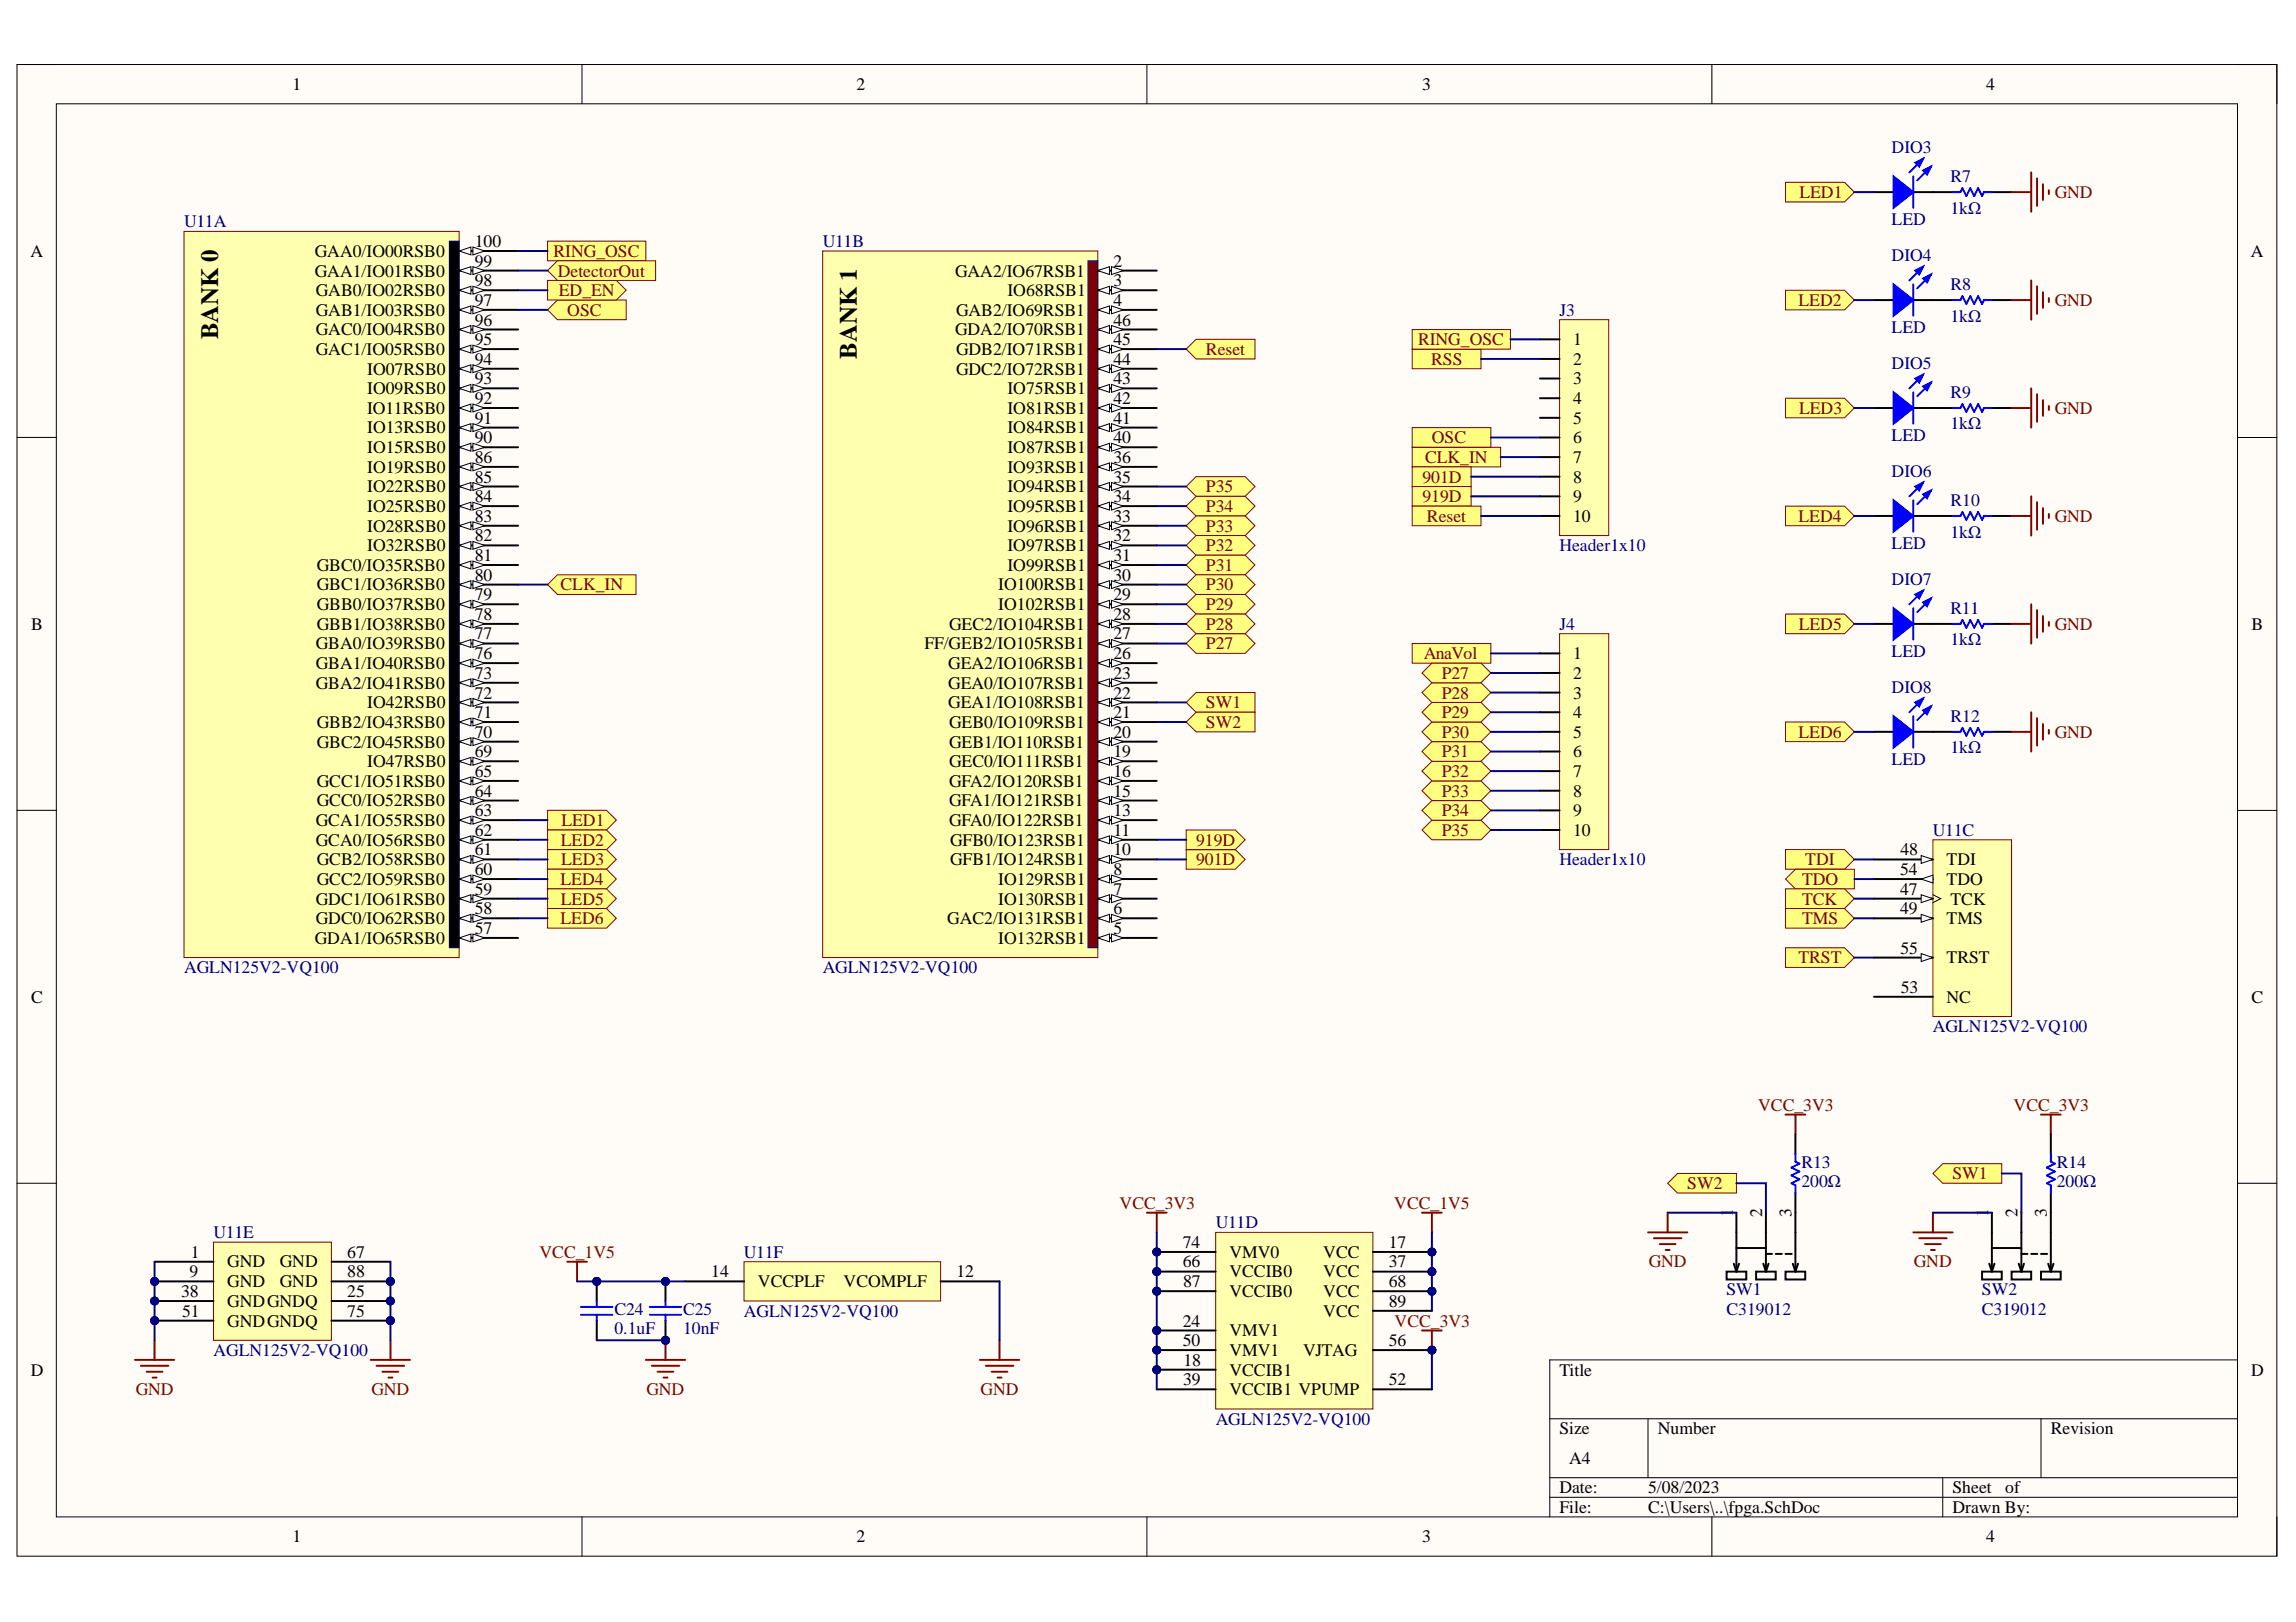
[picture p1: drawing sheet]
<svg xmlns="http://www.w3.org/2000/svg" width="297mm" height="210mm" viewBox="0 0 297 210" stroke-linecap="round" stroke-linejoin="round" font-family="sans-serif">
<defs><g id="words">
<g font-size="3.2">
<text x="28.2" y="43.9" transform="rotate(-90 28.2 43.9)">BANK 0</text>
<text x="110.8" y="46.4" transform="rotate(-90 110.8 46.4)">BANK 1</text>
</g>
<g font-size="2.3">
<text x="37.9" y="11.7">1</text>
<text x="110.8" y="11.7">2</text>
<text x="184" y="11.7">3</text>
<text x="257" y="11.7">4</text>
<text x="3.9" y="33.2">A</text>
<text x="40.7" y="33.2">GAA0/IO00RSB0</text>
<text x="40.7" y="35.8">GAA1/IO01RSB0</text>
<text x="61.4" y="31.9">100</text>
<text x="61.4" y="34.5">99</text>
<text x="123.6" y="35.8">GAA2/IO67RSB1</text>
<text x="144" y="34.5">2</text>
<text x="291.2" y="33.2">A</text>
<text x="40.9" y="38.3">GAB0/IO02RSB0</text>
<text x="40.9" y="40.9">GAB1/IO03RSB0</text>
<text x="61.4" y="37.1">98</text>
<text x="61.4" y="39.6">97</text>
<text x="123.7" y="40.9">GAB2/IO69RSB1</text>
<text x="130.3" y="38.3">IO68RSB1</text>
<text x="144" y="39.6">4</text>
<text x="144" y="37.1">3</text>
<text x="40.9" y="43.4">GAC0/IO04RSB0</text>
<text x="40.9" y="45.9">GAC1/IO05RSB0</text>
<text x="61.4" y="42.1">96</text>
<text x="61.4" y="44.7">95</text>
<text x="61.4" y="47.2">94</text>
<text x="123.6" y="43.4">GDA2/IO70RSB1</text>
<text x="123.7" y="45.9">GDB2/IO71RSB1</text>
<text x="144" y="42.1">46</text>
<text x="144" y="44.7">45</text>
<text x="144" y="47.2">44</text>
<text x="203.5" y="44.7">1</text>
<text x="203.5" y="47.2">2</text>
<text x="47.5" y="48.5">IO07RSB0</text>
<text x="47.5" y="51">IO09RSB0</text>
<text x="47.5" y="53.5">IO11RSB0</text>
<text x="61.4" y="49.7">93</text>
<text x="61.4" y="52.3">92</text>
<text x="123.7" y="48.5">GDC2/IO72RSB1</text>
<text x="130.3" y="51">IO75RSB1</text>
<text x="130.3" y="53.5">IO81RSB1</text>
<text x="144" y="49.7">43</text>
<text x="144" y="52.3">42</text>
<text x="203.5" y="49.7">3</text>
<text x="203.5" y="52.3">4</text>
<text x="47.5" y="56.1">IO13RSB0</text>
<text x="47.5" y="58.6">IO15RSB0</text>
<text x="61.4" y="54.8">91</text>
<text x="61.4" y="57.3">90</text>
<text x="61.4" y="59.9">86</text>
<text x="130.3" y="56.1">IO84RSB1</text>
<text x="130.3" y="58.6">IO87RSB1</text>
<text x="144" y="54.8">41</text>
<text x="144" y="57.3">40</text>
<text x="144" y="59.9">36</text>
<text x="203.5" y="54.8">5</text>
<text x="203.5" y="57.3">6</text>
<text x="203.5" y="59.9">7</text>
<text x="47.5" y="61.2">IO19RSB0</text>
<text x="47.5" y="63.7">IO22RSB0</text>
<text x="61.4" y="62.5">85</text>
<text x="61.4" y="65">84</text>
<text x="130.3" y="61.2">IO93RSB1</text>
<text x="130.3" y="63.7">IO94RSB1</text>
<text x="144" y="62.5">35</text>
<text x="144" y="65">34</text>
<text x="203.5" y="62.5">8</text>
<text x="203.5" y="65">9</text>
<text x="47.5" y="66.3">IO25RSB0</text>
<text x="47.5" y="68.8">IO28RSB0</text>
<text x="47.5" y="71.3">IO32RSB0</text>
<text x="61.4" y="67.5">83</text>
<text x="61.4" y="70.1">82</text>
<text x="130.3" y="66.3">IO95RSB1</text>
<text x="130.3" y="68.8">IO96RSB1</text>
<text x="130.3" y="71.3">IO97RSB1</text>
<text x="144" y="67.5">33</text>
<text x="144" y="70.1">32</text>
<text x="203.5" y="67.5">10</text>
<text x="41" y="73.9">GBC0/IO35RSB0</text>
<text x="41" y="76.4">GBC1/IO36RSB0</text>
<text x="61.4" y="77.7">79</text>
<text x="61.4" y="72.6">81</text>
<text x="61.4" y="75.1">80</text>
<text x="129.2" y="76.4">IO100RSB1</text>
<text x="130.3" y="73.9">IO99RSB1</text>
<text x="144" y="75.1">30</text>
<text x="144" y="77.7">29</text>
<text x="144" y="72.6">31</text>
<text x="4" y="81.5">B</text>
<text x="41" y="78.9">GBB0/IO37RSB0</text>
<text x="41" y="81.5">GBB1/IO38RSB0</text>
<text x="61.4" y="82.7">77</text>
<text x="61.4" y="80.2">78</text>
<text x="122.8" y="81.5">GEC2/IO104RSB1</text>
<text x="129.2" y="78.9">IO102RSB1</text>
<text x="144" y="82.7">27</text>
<text x="144" y="80.2">28</text>
<text x="291.3" y="81.5">B</text>
<text x="40.9" y="84">GBA0/IO39RSB0</text>
<text x="40.9" y="86.6">GBA1/IO40RSB0</text>
<text x="40.9" y="89.1">GBA2/IO41RSB0</text>
<text x="61.4" y="85.3">76</text>
<text x="61.4" y="87.8">73</text>
<text x="119.6" y="84">FF/GEB2/IO105RSB1</text>
<text x="122.7" y="89.1">GEA0/IO107RSB1</text>
<text x="122.7" y="86.6">GEA2/IO106RSB1</text>
<text x="144" y="87.8">23</text>
<text x="144" y="85.3">26</text>
<text x="203.5" y="85.3">1</text>
<text x="203.5" y="87.8">2</text>
<text x="41" y="94.2">GBB2/IO43RSB0</text>
<text x="47.5" y="91.7">IO42RSB0</text>
<text x="61.4" y="92.9">71</text>
<text x="61.4" y="95.5">70</text>
<text x="61.4" y="90.4">72</text>
<text x="122.7" y="91.7">GEA1/IO108RSB1</text>
<text x="122.8" y="94.2">GEB0/IO109RSB1</text>
<text x="144" y="90.4">22</text>
<text x="144" y="92.9">21</text>
<text x="144" y="95.5">20</text>
<text x="203.5" y="90.4">3</text>
<text x="203.5" y="92.9">4</text>
<text x="203.5" y="95.5">5</text>
<text x="41" y="96.7">GBC2/IO45RSB0</text>
<text x="41" y="101.8">GCC1/IO51RSB0</text>
<text x="47.5" y="99.3">IO47RSB0</text>
<text x="61.4" y="100.5">65</text>
<text x="61.4" y="98">69</text>
<text x="122.8" y="96.7">GEB1/IO110RSB1</text>
<text x="122.8" y="99.3">GEC0/IO111RSB1</text>
<text x="122.8" y="101.8">GFA2/IO120RSB1</text>
<text x="144" y="98">19</text>
<text x="144" y="100.5">16</text>
<text x="203.5" y="98">6</text>
<text x="203.5" y="100.5">7</text>
<text x="40.9" y="106.9">GCA1/IO55RSB0</text>
<text x="41" y="104.3">GCC0/IO52RSB0</text>
<text x="61.4" y="105.6">63</text>
<text x="61.4" y="103.1">64</text>
<text x="122.8" y="106.9">GFA0/IO122RSB1</text>
<text x="122.8" y="104.3">GFA1/IO121RSB1</text>
<text x="144" y="105.6">13</text>
<text x="144" y="103.1">15</text>
<text x="203.5" y="103.1">8</text>
<text x="203.5" y="105.6">9</text>
<text x="40.9" y="109.4">GCA0/IO56RSB0</text>
<text x="41" y="112">GCB2/IO58RSB0</text>
<text x="61.4" y="108.1">62</text>
<text x="61.4" y="110.7">61</text>
<text x="61.4" y="113.2">60</text>
<text x="122.9" y="109.4">GFB0/IO123RSB1</text>
<text x="122.9" y="112">GFB1/IO124RSB1</text>
<text x="144" y="108.1">11</text>
<text x="144" y="110.7">10</text>
<text x="144" y="113.2">8</text>
<text x="203.5" y="108.1">10</text>
<text x="245.8" y="113.2">54</text>
<text x="245.9" y="110.7">48</text>
<text x="251.8" y="112">TDI</text>
<text x="40.9" y="119.6">GDC0/IO62RSB0</text>
<text x="40.9" y="117.1">GDC1/IO61RSB0</text>
<text x="41" y="114.5">GCC2/IO59RSB0</text>
<text x="61.4" y="118.3">58</text>
<text x="61.4" y="115.8">59</text>
<text x="122.6" y="119.6">GAC2/IO131RSB1</text>
<text x="129.2" y="114.5">IO129RSB1</text>
<text x="129.2" y="117.1">IO130RSB1</text>
<text x="144" y="118.3">6</text>
<text x="144" y="115.8">7</text>
<text x="245.8" y="115.8">47</text>
<text x="245.8" y="118.3">49</text>
<text x="251.8" y="114.5">TDO</text>
<text x="251.8" y="119.6">TMS</text>
<text x="252.3" y="117.1">TCK</text>
<text x="40.7" y="122.1">GDA1/IO65RSB0</text>
<text x="61.4" y="120.9">57</text>
<text x="129.2" y="122.1">IO132RSB1</text>
<text x="144" y="120.9">5</text>
<text x="245.9" y="123.4">55</text>
<text x="251.8" y="124.7">TRST</text>
<text x="4" y="129.7">C</text>
<text x="245.9" y="128.5">53</text>
<text x="251.8" y="129.7">NC</text>
<text x="291.3" y="129.7">C</text>
<text x="153" y="161.5">74</text>
<text x="179.7" y="161.5">17</text>
<text x="224.2" y="157.4" transform="rotate(-90 224.2 157.4)">1</text>
<text x="228" y="157.4" transform="rotate(-90 228 157.4)">2</text>
<text x="231.8" y="157.4" transform="rotate(-90 231.8 157.4)">3</text>
<text x="257.2" y="157.4" transform="rotate(-90 257.2 157.4)">1</text>
<text x="261" y="157.4" transform="rotate(-90 261 157.4)">2</text>
<text x="264.8" y="157.4" transform="rotate(-90 264.8 157.4)">3</text>
<text x="23.4" y="167.8">38</text>
<text x="24.5" y="165.3">9</text>
<text x="24.7" y="162.8">1</text>
<text x="29.4" y="164">GND</text>
<text x="29.4" y="166.6">GND</text>
<text x="36.2" y="164">GND</text>
<text x="36.2" y="166.6">GND</text>
<text x="44.9" y="162.8">67</text>
<text x="44.9" y="165.3">88</text>
<text x="44.9" y="167.8">25</text>
<text x="92" y="165.3">14</text>
<text x="98.1" y="166.6">VCCPLF</text>
<text x="109.1" y="166.6">VCOMPLF</text>
<text x="123.7" y="165.3">12</text>
<text x="153" y="164">66</text>
<text x="153.1" y="166.6">87</text>
<text x="159.1" y="165.3">VCCIB0</text>
<text x="159.1" y="167.8">VCCIB0</text>
<text x="159.1" y="162.8">VMV0</text>
<text x="171.2" y="162.8">VCC</text>
<text x="171.2" y="165.3">VCC</text>
<text x="171.2" y="167.8">VCC</text>
<text x="179.7" y="164">37</text>
<text x="179.7" y="166.6">68</text>
<text x="23.6" y="170.4">51</text>
<text x="29.4" y="169.1">GNDGNDQ</text>
<text x="29.4" y="171.7">GNDGNDQ</text>
<text x="44.9" y="170.4">75</text>
<text x="153" y="171.7">24</text>
<text x="159.1" y="172.9">VMV1</text>
<text x="171.2" y="170.4">VCC</text>
<text x="179.7" y="169.1">89</text>
<text x="4" y="178">D</text>
<text x="153" y="174.2">50</text>
<text x="153.1" y="179.3">39</text>
<text x="153.1" y="176.7">18</text>
<text x="159.1" y="178">VCCIB1</text>
<text x="159.1" y="175.5">VMV1</text>
<text x="168.6" y="175.5">VJTAG</text>
<text x="179.7" y="174.2">56</text>
<text x="179.7" y="179.3">52</text>
<text x="201.7" y="178">Title</text>
<text x="291.2" y="178">D</text>
<text x="159.1" y="180.5">VCCIB1 VPUMP</text>
<text x="201.7" y="185.6">Size</text>
<text x="214.5" y="185.6">Number</text>
<text x="265.3" y="185.6">Revision</text>
<text x="203" y="189.4">A4</text>
<text x="201.7" y="193.2">Date:</text>
<text x="201.7" y="195.8">File:</text>
<text x="213.2" y="193.2">5/08/2023</text>
<text x="213.2" y="195.8">C:\Users\..\fpga.SchDoc</text>
<text x="252.6" y="193.2">Sheet</text>
<text x="252.6" y="195.8">Drawn By:</text>
<text x="259.4" y="193.2">of</text>
<text x="37.9" y="199.6">1</text>
<text x="110.8" y="199.6">2</text>
<text x="184" y="199.6">3</text>
<text x="257" y="199.6">4</text>
</g>
<g font-size="2.3" fill="#000080">
<text x="244.7" y="19.8">DIO3</text>
<text x="252.3" y="23.6">R7</text>
<text x="23.8" y="29.4">U11A</text>
<text x="244.7" y="29.2">LED</text>
<text x="252.3" y="27.6">1kΩ</text>
<text x="106.4" y="31.9">U11B</text>
<text x="244.7" y="33.7">DIO4</text>
<text x="201.7" y="40.9">J3</text>
<text x="252.3" y="37.6">R8</text>
<text x="252.3" y="41.6">1kΩ</text>
<text x="244.7" y="43.1">LED</text>
<text x="244.7" y="47.7">DIO5</text>
<text x="252.3" y="51.5">R9</text>
<text x="244.7" y="57.1">LED</text>
<text x="252.3" y="55.6">1kΩ</text>
<text x="244.7" y="61.7">DIO6</text>
<text x="252.3" y="65.5">R10</text>
<text x="201.7" y="71.3">Header1x10</text>
<text x="244.7" y="71.1">LED</text>
<text x="252.3" y="69.6">1kΩ</text>
<text x="244.7" y="75.6">DIO7</text>
<text x="201.7" y="81.5">J4</text>
<text x="252.3" y="79.4">R11</text>
<text x="252.3" y="83.5">1kΩ</text>
<text x="244.7" y="85">LED</text>
<text x="244.7" y="89.6">DIO8</text>
<text x="252.3" y="93.4">R12</text>
<text x="244.7" y="99">LED</text>
<text x="252.3" y="97.5">1kΩ</text>
<text x="201.7" y="112">Header1x10</text>
<text x="250.1" y="108.1">U11C</text>
<text x="23.8" y="125.9">AGLN125V2-VQ100</text>
<text x="106.4" y="125.9">AGLN125V2-VQ100</text>
<text x="250.1" y="133.5">AGLN125V2-VQ100</text>
<text x="233.1" y="151.1">R13</text>
<text x="233.1" y="153.6">200Ω</text>
<text x="266.1" y="151.1">R14</text>
<text x="266.1" y="153.6">200Ω</text>
<text x="27.6" y="160.2">U11E</text>
<text x="157.3" y="159">U11D</text>
<text x="96.2" y="162.8">U11F</text>
<text x="223.4" y="167.6">SW1</text>
<text x="256.4" y="167.6">SW2</text>
<text x="79.5" y="170.2">C24</text>
<text x="79.5" y="172.7">0.1uF</text>
<text x="88.4" y="170.2">C25</text>
<text x="88.4" y="172.7">10nF</text>
<text x="96.2" y="170.4">AGLN125V2-VQ100</text>
<text x="223.4" y="170.2">C319012</text>
<text x="256.4" y="170.2">C319012</text>
<text x="27.6" y="175.5">AGLN125V2-VQ100</text>
<text x="157.3" y="184.4">AGLN125V2-VQ100</text>
</g>
<g font-size="2.3" fill="#800000">
<text x="232.8" y="25.6">LED1</text>
<text x="265.8" y="25.6">GND</text>
<text x="71.6" y="33.2">RING_OSC</text>
<text x="72.2" y="35.8">DetectorOut</text>
<text x="72.3" y="38.3">ED_EN</text>
<text x="73.4" y="40.9">OSC</text>
<text x="232.7" y="39.6">LED2</text>
<text x="265.8" y="39.6">GND</text>
<text x="156" y="45.9">Reset</text>
<text x="183.5" y="44.7">RING_OSC</text>
<text x="185.2" y="47.2">RSS</text>
<text x="232.8" y="53.5">LED3</text>
<text x="265.8" y="53.5">GND</text>
<text x="184.4" y="59.9">CLK_IN</text>
<text x="185.2" y="57.3">OSC</text>
<text x="156" y="63.7">P35</text>
<text x="184" y="62.5">901D</text>
<text x="184" y="65">919D</text>
<text x="156" y="66.3">P34</text>
<text x="156" y="68.8">P33</text>
<text x="156" y="71.3">P32</text>
<text x="184.6" y="67.5">Reset</text>
<text x="232.7" y="67.5">LED4</text>
<text x="265.8" y="67.5">GND</text>
<text x="72.5" y="76.4">CLK_IN</text>
<text x="156" y="73.9">P31</text>
<text x="156" y="76.4">P30</text>
<text x="156" y="78.9">P29</text>
<text x="156" y="81.5">P28</text>
<text x="232.7" y="81.5">LED5</text>
<text x="265.8" y="81.5">GND</text>
<text x="156" y="84">P27</text>
<text x="184.2" y="85.3">AnaVol</text>
<text x="186.5" y="87.8">P27</text>
<text x="156" y="91.7">SW1</text>
<text x="156" y="94.2">SW2</text>
<text x="186.5" y="95.5">P30</text>
<text x="186.5" y="92.9">P29</text>
<text x="186.5" y="90.4">P28</text>
<text x="232.7" y="95.5">LED6</text>
<text x="265.8" y="95.5">GND</text>
<text x="186.5" y="100.5">P32</text>
<text x="186.5" y="98">P31</text>
<text x="72.6" y="106.9">LED1</text>
<text x="186.5" y="105.6">P34</text>
<text x="186.5" y="103.1">P33</text>
<text x="72.6" y="109.4">LED2</text>
<text x="72.6" y="112">LED3</text>
<text x="154.7" y="112">901D</text>
<text x="154.7" y="109.4">919D</text>
<text x="186.5" y="108.1">P35</text>
<text x="233.6" y="112">TDI</text>
<text x="72.5" y="114.5">LED4</text>
<text x="72.5" y="119.6">LED6</text>
<text x="72.6" y="117.1">LED5</text>
<text x="233.1" y="114.5">TDO</text>
<text x="233.1" y="117.1">TCK</text>
<text x="233.1" y="119.6">TMS</text>
<text x="232.7" y="124.7">TRST</text>
<text x="227.5" y="143.7">VCC_3V3</text>
<text x="260.5" y="143.7">VCC_3V3</text>
<text x="218.3" y="153.9">SW2</text>
<text x="252.6" y="152.6">SW1</text>
<text x="144.8" y="156.4">VCC_3V3</text>
<text x="180.4" y="156.4">VCC_1V5</text>
<text x="69.8" y="162.8">VCC_1V5</text>
<text x="213.3" y="164">GND</text>
<text x="247.6" y="164">GND</text>
<text x="180.4" y="171.7">VCC_3V3</text>
<text x="17.6" y="180.5">GND</text>
<text x="48.1" y="180.5">GND</text>
<text x="83.6" y="180.5">GND</text>
<text x="126.9" y="180.5">GND</text>
</g>
</g></defs>
<path d="M2.2 8.3h292.4v193.1h-292.4z" fill-rule="evenodd" fill="#fffcf8"/>
<path d="M2.2 8.3h292.4v193.1h-292.4z" fill="none" stroke="#000" stroke-width=".13"/>
<path d="M7.3 13.4h282.2v182.9h-282.2z" fill-rule="evenodd" fill="#fffcf8"/>
<g fill="none" stroke="#000" stroke-width=".13">
<path d="M2.2 8.3h5.1M7.3 13.4h282.2v182.9h-282.2zM75.3 8.3v5.1M148.4 8.3v5.1M221.5 8.3v5.1M289.5 8.3h5.1v5.1M2.2 56.6h5.1M289.5 56.6h5.1M2.2 104.9h5.1M289.5 104.9h5.1M2.2 153.1h5.1M289.5 153.1h5.1"/>
<path d="M289.5 176h-89v20.3M75.3 196.3v5.1M148.4 196.3v5.1M200.5 183.6h89M200.5 191.2h89M200.5 193.8h89M213.2 183.6v7.6M221.5 196.3v5.1M251.3 191.2v5.1M264 183.6v7.6M294.6 196.3v5.1"/>
</g>
<path d="M23.8 29.9h35.6v94h-35.6z" fill-rule="evenodd" fill="#ffffb0"/>
<path d="M23.8 29.9h35.6v94h-35.6z" fill="none" stroke="#800000" stroke-width=".13"/>
<path d="M58.1 31.2h1.3v91.4h-1.3z" fill-rule="evenodd" fill="#000"/>
<path d="M58.1 31.2h1.3v91.4h-1.3z" fill="none" stroke="#000080" stroke-width=".13"/>
<path d="M59.4 32.5h7.6" fill="none" stroke="#000" stroke-width=".25"/>
<path d="M59.4 32.5l1.5-.5v1z" fill="#f8fcff"/>
<path d="M59.4 32.5l1.5-.5v1z" fill="none" stroke="#000" stroke-width=".13"/>
<path d="M61.2 32l1.5 .5-1.5 .5z" fill="#f8fcff"/>
<path d="M61.2 32l1.5 .5-1.5 .5z" fill="none" stroke="#000" stroke-width=".13"/>
<path d="M59.4 35h7.6" fill="none" stroke="#000" stroke-width=".25"/>
<path d="M59.4 35l1.5-.5v1z" fill="#f8fcff"/>
<path d="M59.4 35l1.5-.5v1z" fill="none" stroke="#000" stroke-width=".13"/>
<path d="M61.2 34.5l1.5 .5-1.5 .5z" fill="#f8fcff"/>
<path d="M61.2 34.5l1.5 .5-1.5 .5z" fill="none" stroke="#000" stroke-width=".13"/>
<path d="M59.4 37.6h7.6" fill="none" stroke="#000" stroke-width=".25"/>
<path d="M59.4 37.6l1.5-.6v1.1z" fill="#f8fcff"/>
<path d="M59.4 37.6l1.5-.6v1.1z" fill="none" stroke="#000" stroke-width=".13"/>
<path d="M61.2 37l1.5 .6-1.5 .5z" fill="#f8fcff"/>
<path d="M61.2 37l1.5 .6-1.5 .5z" fill="none" stroke="#000" stroke-width=".13"/>
<path d="M59.4 40.1h7.6" fill="none" stroke="#000" stroke-width=".25"/>
<path d="M59.4 40.1l1.5-.5v1z" fill="#f8fcff"/>
<path d="M59.4 40.1l1.5-.5v1z" fill="none" stroke="#000" stroke-width=".13"/>
<path d="M61.2 39.6l1.5 .5-1.5 .5z" fill="#f8fcff"/>
<path d="M61.2 39.6l1.5 .5-1.5 .5z" fill="none" stroke="#000" stroke-width=".13"/>
<path d="M59.4 42.6h7.6" fill="none" stroke="#000" stroke-width=".25"/>
<path d="M59.4 42.6l1.5-.5v1z" fill="#f8fcff"/>
<path d="M59.4 42.6l1.5-.5v1z" fill="none" stroke="#000" stroke-width=".13"/>
<path d="M61.2 42.1l1.5 .5-1.5 .5z" fill="#f8fcff"/>
<path d="M61.2 42.1l1.5 .5-1.5 .5z" fill="none" stroke="#000" stroke-width=".13"/>
<path d="M59.4 45.2h7.6" fill="none" stroke="#000" stroke-width=".25"/>
<path d="M59.4 45.2l1.5-.5v1z" fill="#f8fcff"/>
<path d="M59.4 45.2l1.5-.5v1z" fill="none" stroke="#000" stroke-width=".13"/>
<path d="M61.2 44.7l1.5 .5-1.5 .5z" fill="#f8fcff"/>
<path d="M61.2 44.7l1.5 .5-1.5 .5z" fill="none" stroke="#000" stroke-width=".13"/>
<path d="M59.4 83.3h7.6" fill="none" stroke="#000" stroke-width=".25"/>
<path d="M59.4 83.3l1.5-.5v1z" fill="#f8fcff"/>
<path d="M59.4 83.3l1.5-.5v1z" fill="none" stroke="#000" stroke-width=".13"/>
<path d="M61.2 82.8l1.5 .5-1.5 .5z" fill="#f8fcff"/>
<path d="M61.2 82.8l1.5 .5-1.5 .5z" fill="none" stroke="#000" stroke-width=".13"/>
<path d="M59.4 85.8h7.6" fill="none" stroke="#000" stroke-width=".25"/>
<path d="M59.4 85.8l1.5-.5v1z" fill="#f8fcff"/>
<path d="M59.4 85.8l1.5-.5v1z" fill="none" stroke="#000" stroke-width=".13"/>
<path d="M61.2 85.3l1.5 .5-1.5 .5z" fill="#f8fcff"/>
<path d="M61.2 85.3l1.5 .5-1.5 .5z" fill="none" stroke="#000" stroke-width=".13"/>
<path d="M59.4 88.4h7.6" fill="none" stroke="#000" stroke-width=".25"/>
<path d="M59.4 88.4l1.5-.5v1z" fill="#f8fcff"/>
<path d="M59.4 88.4l1.5-.5v1z" fill="none" stroke="#000" stroke-width=".13"/>
<path d="M61.2 87.9l1.5 .5-1.5 .5z" fill="#f8fcff"/>
<path d="M61.2 87.9l1.5 .5-1.5 .5z" fill="none" stroke="#000" stroke-width=".13"/>
<path d="M59.4 78.2h7.6" fill="none" stroke="#000" stroke-width=".25"/>
<path d="M59.4 78.2l1.5-.5v1z" fill="#f8fcff"/>
<path d="M59.4 78.2l1.5-.5v1z" fill="none" stroke="#000" stroke-width=".13"/>
<path d="M61.2 77.7l1.5 .5-1.5 .5z" fill="#f8fcff"/>
<path d="M61.2 77.7l1.5 .5-1.5 .5z" fill="none" stroke="#000" stroke-width=".13"/>
<path d="M59.4 80.7h7.6" fill="none" stroke="#000" stroke-width=".25"/>
<path d="M59.4 80.7l1.5-.5v1z" fill="#f8fcff"/>
<path d="M59.4 80.7l1.5-.5v1z" fill="none" stroke="#000" stroke-width=".13"/>
<path d="M61.2 80.2l1.5 .5-1.5 .5z" fill="#f8fcff"/>
<path d="M61.2 80.2l1.5 .5-1.5 .5z" fill="none" stroke="#000" stroke-width=".13"/>
<path d="M59.4 93.4h7.6" fill="none" stroke="#000" stroke-width=".25"/>
<path d="M59.4 93.4l1.5-.5v1z" fill="#f8fcff"/>
<path d="M59.4 93.4l1.5-.5v1z" fill="none" stroke="#000" stroke-width=".13"/>
<path d="M61.2 92.9l1.5 .5-1.5 .5z" fill="#f8fcff"/>
<path d="M61.2 92.9l1.5 .5-1.5 .5z" fill="none" stroke="#000" stroke-width=".13"/>
<path d="M59.4 73.1h7.6" fill="none" stroke="#000" stroke-width=".25"/>
<path d="M59.4 73.1l1.5-.5v1z" fill="#f8fcff"/>
<path d="M59.4 73.1l1.5-.5v1z" fill="none" stroke="#000" stroke-width=".13"/>
<path d="M61.2 72.6l1.5 .5-1.5 .5z" fill="#f8fcff"/>
<path d="M61.2 72.6l1.5 .5-1.5 .5z" fill="none" stroke="#000" stroke-width=".13"/>
<path d="M59.4 75.7h7.6" fill="none" stroke="#000" stroke-width=".25"/>
<path d="M59.4 75.7l1.5-.6v1.1z" fill="#f8fcff"/>
<path d="M59.4 75.7l1.5-.6v1.1z" fill="none" stroke="#000" stroke-width=".13"/>
<path d="M61.2 75.1l1.5 .6-1.5 .5z" fill="#f8fcff"/>
<path d="M61.2 75.1l1.5 .6-1.5 .5z" fill="none" stroke="#000" stroke-width=".13"/>
<path d="M59.4 96h7.6" fill="none" stroke="#000" stroke-width=".25"/>
<path d="M59.4 96l1.5-.5v1z" fill="#f8fcff"/>
<path d="M59.4 96l1.5-.5v1z" fill="none" stroke="#000" stroke-width=".13"/>
<path d="M61.2 95.5l1.5 .5-1.5 .5z" fill="#f8fcff"/>
<path d="M61.2 95.5l1.5 .5-1.5 .5z" fill="none" stroke="#000" stroke-width=".13"/>
<path d="M59.4 108.7h7.6" fill="none" stroke="#000" stroke-width=".25"/>
<path d="M59.4 108.7l1.5-.5v1z" fill="#f8fcff"/>
<path d="M59.4 108.7l1.5-.5v1z" fill="none" stroke="#000" stroke-width=".13"/>
<path d="M61.2 108.2l1.5 .5-1.5 .5z" fill="#f8fcff"/>
<path d="M61.2 108.2l1.5 .5-1.5 .5z" fill="none" stroke="#000" stroke-width=".13"/>
<path d="M59.4 106.1h7.6" fill="none" stroke="#000" stroke-width=".25"/>
<path d="M59.4 106.1l1.5-.5v1z" fill="#f8fcff"/>
<path d="M59.4 106.1l1.5-.5v1z" fill="none" stroke="#000" stroke-width=".13"/>
<path d="M61.2 105.6l1.5 .5-1.5 .5z" fill="#f8fcff"/>
<path d="M61.2 105.6l1.5 .5-1.5 .5z" fill="none" stroke="#000" stroke-width=".13"/>
<path d="M59.4 111.2h7.6" fill="none" stroke="#000" stroke-width=".25"/>
<path d="M59.4 111.2l1.5-.5v1z" fill="#f8fcff"/>
<path d="M59.4 111.2l1.5-.5v1z" fill="none" stroke="#000" stroke-width=".13"/>
<path d="M61.2 110.7l1.5 .5-1.5 .5z" fill="#f8fcff"/>
<path d="M61.2 110.7l1.5 .5-1.5 .5z" fill="none" stroke="#000" stroke-width=".13"/>
<path d="M59.4 103.6h7.6" fill="none" stroke="#000" stroke-width=".25"/>
<path d="M59.4 103.6l1.5-.5v1z" fill="#f8fcff"/>
<path d="M59.4 103.6l1.5-.5v1z" fill="none" stroke="#000" stroke-width=".13"/>
<path d="M61.2 103.1l1.5 .5-1.5 .5z" fill="#f8fcff"/>
<path d="M61.2 103.1l1.5 .5-1.5 .5z" fill="none" stroke="#000" stroke-width=".13"/>
<path d="M59.4 101.1h7.6" fill="none" stroke="#000" stroke-width=".25"/>
<path d="M59.4 101.1l1.5-.5v1z" fill="#f8fcff"/>
<path d="M59.4 101.1l1.5-.5v1z" fill="none" stroke="#000" stroke-width=".13"/>
<path d="M61.2 100.6l1.5 .5-1.5 .5z" fill="#f8fcff"/>
<path d="M61.2 100.6l1.5 .5-1.5 .5z" fill="none" stroke="#000" stroke-width=".13"/>
<path d="M59.4 113.8h7.6" fill="none" stroke="#000" stroke-width=".25"/>
<path d="M59.4 113.8l1.5-.6v1.1z" fill="#f8fcff"/>
<path d="M59.4 113.8l1.5-.6v1.1z" fill="none" stroke="#000" stroke-width=".13"/>
<path d="M61.2 113.2l1.5 .6-1.5 .5z" fill="#f8fcff"/>
<path d="M61.2 113.2l1.5 .6-1.5 .5z" fill="none" stroke="#000" stroke-width=".13"/>
<path d="M59.4 121.4h7.6" fill="none" stroke="#000" stroke-width=".25"/>
<path d="M59.4 121.4l1.5-.5v1z" fill="#f8fcff"/>
<path d="M59.4 121.4l1.5-.5v1z" fill="none" stroke="#000" stroke-width=".13"/>
<path d="M61.2 120.9l1.5 .5-1.5 .5z" fill="#f8fcff"/>
<path d="M61.2 120.9l1.5 .5-1.5 .5z" fill="none" stroke="#000" stroke-width=".13"/>
<path d="M59.4 118.8h7.6" fill="none" stroke="#000" stroke-width=".25"/>
<path d="M59.4 118.8l1.5-.5v1z" fill="#f8fcff"/>
<path d="M59.4 118.8l1.5-.5v1z" fill="none" stroke="#000" stroke-width=".13"/>
<path d="M61.2 118.3l1.5 .5-1.5 .5z" fill="#f8fcff"/>
<path d="M61.2 118.3l1.5 .5-1.5 .5z" fill="none" stroke="#000" stroke-width=".13"/>
<path d="M59.4 116.3h7.6" fill="none" stroke="#000" stroke-width=".25"/>
<path d="M59.4 116.3l1.5-.5v1z" fill="#f8fcff"/>
<path d="M59.4 116.3l1.5-.5v1z" fill="none" stroke="#000" stroke-width=".13"/>
<path d="M61.2 115.8l1.5 .5-1.5 .5z" fill="#f8fcff"/>
<path d="M61.2 115.8l1.5 .5-1.5 .5z" fill="none" stroke="#000" stroke-width=".13"/>
<path d="M59.4 47.7h7.6" fill="none" stroke="#000" stroke-width=".25"/>
<path d="M59.4 47.7l1.5-.5v1z" fill="#f8fcff"/>
<path d="M59.4 47.7l1.5-.5v1z" fill="none" stroke="#000" stroke-width=".13"/>
<path d="M61.2 47.2l1.5 .5-1.5 .5z" fill="#f8fcff"/>
<path d="M61.2 47.2l1.5 .5-1.5 .5z" fill="none" stroke="#000" stroke-width=".13"/>
<path d="M59.4 50.3h7.6" fill="none" stroke="#000" stroke-width=".25"/>
<path d="M59.4 50.3l1.5-.5v1z" fill="#f8fcff"/>
<path d="M59.4 50.3l1.5-.5v1z" fill="none" stroke="#000" stroke-width=".13"/>
<path d="M61.2 49.8l1.5 .5-1.5 .5z" fill="#f8fcff"/>
<path d="M61.2 49.8l1.5 .5-1.5 .5z" fill="none" stroke="#000" stroke-width=".13"/>
<path d="M59.4 52.8h7.6" fill="none" stroke="#000" stroke-width=".25"/>
<path d="M59.4 52.8l1.5-.5v1z" fill="#f8fcff"/>
<path d="M59.4 52.8l1.5-.5v1z" fill="none" stroke="#000" stroke-width=".13"/>
<path d="M61.2 52.3l1.5 .5-1.5 .5z" fill="#f8fcff"/>
<path d="M61.2 52.3l1.5 .5-1.5 .5z" fill="none" stroke="#000" stroke-width=".13"/>
<path d="M59.4 55.3h7.6" fill="none" stroke="#000" stroke-width=".25"/>
<path d="M59.4 55.3l1.5-.5v1z" fill="#f8fcff"/>
<path d="M59.4 55.3l1.5-.5v1z" fill="none" stroke="#000" stroke-width=".13"/>
<path d="M61.2 54.8l1.5 .5-1.5 .5z" fill="#f8fcff"/>
<path d="M61.2 54.8l1.5 .5-1.5 .5z" fill="none" stroke="#000" stroke-width=".13"/>
<path d="M59.4 57.9h7.6" fill="none" stroke="#000" stroke-width=".25"/>
<path d="M59.4 57.9l1.5-.5v1z" fill="#f8fcff"/>
<path d="M59.4 57.9l1.5-.5v1z" fill="none" stroke="#000" stroke-width=".13"/>
<path d="M61.2 57.4l1.5 .5-1.5 .5z" fill="#f8fcff"/>
<path d="M61.2 57.4l1.5 .5-1.5 .5z" fill="none" stroke="#000" stroke-width=".13"/>
<path d="M59.4 60.4h7.6" fill="none" stroke="#000" stroke-width=".25"/>
<path d="M59.4 60.4l1.5-.5v1z" fill="#f8fcff"/>
<path d="M59.4 60.4l1.5-.5v1z" fill="none" stroke="#000" stroke-width=".13"/>
<path d="M61.2 59.9l1.5 .5-1.5 .5z" fill="#f8fcff"/>
<path d="M61.2 59.9l1.5 .5-1.5 .5z" fill="none" stroke="#000" stroke-width=".13"/>
<path d="M59.4 63h7.6" fill="none" stroke="#000" stroke-width=".25"/>
<path d="M59.4 63l1.5-.6v1.1z" fill="#f8fcff"/>
<path d="M59.4 63l1.5-.6v1.1z" fill="none" stroke="#000" stroke-width=".13"/>
<path d="M61.2 62.4l1.5 .6-1.5 .5z" fill="#f8fcff"/>
<path d="M61.2 62.4l1.5 .6-1.5 .5z" fill="none" stroke="#000" stroke-width=".13"/>
<path d="M59.4 65.5h7.6" fill="none" stroke="#000" stroke-width=".25"/>
<path d="M59.4 65.5l1.5-.5v1z" fill="#f8fcff"/>
<path d="M59.4 65.5l1.5-.5v1z" fill="none" stroke="#000" stroke-width=".13"/>
<path d="M61.2 65l1.5 .5-1.5 .5z" fill="#f8fcff"/>
<path d="M61.2 65l1.5 .5-1.5 .5z" fill="none" stroke="#000" stroke-width=".13"/>
<path d="M59.4 68h7.6" fill="none" stroke="#000" stroke-width=".25"/>
<path d="M59.4 68l1.5-.5v1z" fill="#f8fcff"/>
<path d="M59.4 68l1.5-.5v1z" fill="none" stroke="#000" stroke-width=".13"/>
<path d="M61.2 67.5l1.5 .5-1.5 .5z" fill="#f8fcff"/>
<path d="M61.2 67.5l1.5 .5-1.5 .5z" fill="none" stroke="#000" stroke-width=".13"/>
<path d="M59.4 70.6h7.6" fill="none" stroke="#000" stroke-width=".25"/>
<path d="M59.4 70.6l1.5-.5v1z" fill="#f8fcff"/>
<path d="M59.4 70.6l1.5-.5v1z" fill="none" stroke="#000" stroke-width=".13"/>
<path d="M61.2 70.1l1.5 .5-1.5 .5z" fill="#f8fcff"/>
<path d="M61.2 70.1l1.5 .5-1.5 .5z" fill="none" stroke="#000" stroke-width=".13"/>
<path d="M59.4 90.9h7.6" fill="none" stroke="#000" stroke-width=".25"/>
<path d="M59.4 90.9l1.5-.5v1z" fill="#f8fcff"/>
<path d="M59.4 90.9l1.5-.5v1z" fill="none" stroke="#000" stroke-width=".13"/>
<path d="M61.2 90.4l1.5 .5-1.5 .5z" fill="#f8fcff"/>
<path d="M61.2 90.4l1.5 .5-1.5 .5z" fill="none" stroke="#000" stroke-width=".13"/>
<path d="M59.4 98.5h7.6" fill="none" stroke="#000" stroke-width=".25"/>
<path d="M59.4 98.5l1.5-.5v1z" fill="#f8fcff"/>
<path d="M59.4 98.5l1.5-.5v1z" fill="none" stroke="#000" stroke-width=".13"/>
<path d="M61.2 98l1.5 .5-1.5 .5z" fill="#f8fcff"/>
<path d="M61.2 98l1.5 .5-1.5 .5z" fill="none" stroke="#000" stroke-width=".13"/>
<path d="M106.4 32.5h35.6v91.4h-35.6z" fill-rule="evenodd" fill="#ffffb0"/>
<path d="M106.4 32.5h35.6v91.4h-35.6z" fill="none" stroke="#800000" stroke-width=".13"/>
<path d="M140.8 33.8h1.2v88.8h-1.2z" fill-rule="evenodd" fill="#800000"/>
<path d="M140.8 33.8h1.2v88.8h-1.2z" fill="none" stroke="#000080" stroke-width=".13"/>
<path d="M142 83.3h7.6" fill="none" stroke="#000" stroke-width=".25"/>
<path d="M142 83.3l1.5-.5v1z" fill="#f8fcff"/>
<path d="M142 83.3l1.5-.5v1z" fill="none" stroke="#000" stroke-width=".13"/>
<path d="M143.8 82.8l1.5 .5-1.5 .5z" fill="#f8fcff"/>
<path d="M143.8 82.8l1.5 .5-1.5 .5z" fill="none" stroke="#000" stroke-width=".13"/>
<path d="M142 35h7.6" fill="none" stroke="#000" stroke-width=".25"/>
<path d="M142 35l1.5-.5v1z" fill="#f8fcff"/>
<path d="M142 35l1.5-.5v1z" fill="none" stroke="#000" stroke-width=".13"/>
<path d="M143.8 34.5l1.5 .5-1.5 .5z" fill="#f8fcff"/>
<path d="M143.8 34.5l1.5 .5-1.5 .5z" fill="none" stroke="#000" stroke-width=".13"/>
<path d="M142 40.1h7.6" fill="none" stroke="#000" stroke-width=".25"/>
<path d="M142 40.1l1.5-.5v1z" fill="#f8fcff"/>
<path d="M142 40.1l1.5-.5v1z" fill="none" stroke="#000" stroke-width=".13"/>
<path d="M143.8 39.6l1.5 .5-1.5 .5z" fill="#f8fcff"/>
<path d="M143.8 39.6l1.5 .5-1.5 .5z" fill="none" stroke="#000" stroke-width=".13"/>
<path d="M142 118.8h7.6" fill="none" stroke="#000" stroke-width=".25"/>
<path d="M142 118.8l1.5-.5v1z" fill="#f8fcff"/>
<path d="M142 118.8l1.5-.5v1z" fill="none" stroke="#000" stroke-width=".13"/>
<path d="M143.8 118.3l1.5 .5-1.5 .5z" fill="#f8fcff"/>
<path d="M143.8 118.3l1.5 .5-1.5 .5z" fill="none" stroke="#000" stroke-width=".13"/>
<path d="M142 42.6h7.6" fill="none" stroke="#000" stroke-width=".25"/>
<path d="M142 42.6l1.5-.5v1z" fill="#f8fcff"/>
<path d="M142 42.6l1.5-.5v1z" fill="none" stroke="#000" stroke-width=".13"/>
<path d="M143.8 42.1l1.5 .5-1.5 .5z" fill="#f8fcff"/>
<path d="M143.8 42.1l1.5 .5-1.5 .5z" fill="none" stroke="#000" stroke-width=".13"/>
<path d="M142 45.2h7.6" fill="none" stroke="#000" stroke-width=".25"/>
<path d="M142 45.2l1.5-.5v1z" fill="#f8fcff"/>
<path d="M142 45.2l1.5-.5v1z" fill="none" stroke="#000" stroke-width=".13"/>
<path d="M143.8 44.7l1.5 .5-1.5 .5z" fill="#f8fcff"/>
<path d="M143.8 44.7l1.5 .5-1.5 .5z" fill="none" stroke="#000" stroke-width=".13"/>
<path d="M142 47.7h7.6" fill="none" stroke="#000" stroke-width=".25"/>
<path d="M142 47.7l1.5-.5v1z" fill="#f8fcff"/>
<path d="M142 47.7l1.5-.5v1z" fill="none" stroke="#000" stroke-width=".13"/>
<path d="M143.8 47.2l1.5 .5-1.5 .5z" fill="#f8fcff"/>
<path d="M143.8 47.2l1.5 .5-1.5 .5z" fill="none" stroke="#000" stroke-width=".13"/>
<path d="M142 88.4h7.6" fill="none" stroke="#000" stroke-width=".25"/>
<path d="M142 88.4l1.5-.5v1z" fill="#f8fcff"/>
<path d="M142 88.4l1.5-.5v1z" fill="none" stroke="#000" stroke-width=".13"/>
<path d="M143.8 87.9l1.5 .5-1.5 .5z" fill="#f8fcff"/>
<path d="M143.8 87.9l1.5 .5-1.5 .5z" fill="none" stroke="#000" stroke-width=".13"/>
<path d="M142 90.9h7.6" fill="none" stroke="#000" stroke-width=".25"/>
<path d="M142 90.9l1.5-.5v1z" fill="#f8fcff"/>
<path d="M142 90.9l1.5-.5v1z" fill="none" stroke="#000" stroke-width=".13"/>
<path d="M143.8 90.4l1.5 .5-1.5 .5z" fill="#f8fcff"/>
<path d="M143.8 90.4l1.5 .5-1.5 .5z" fill="none" stroke="#000" stroke-width=".13"/>
<path d="M142 85.8h7.6" fill="none" stroke="#000" stroke-width=".25"/>
<path d="M142 85.8l1.5-.5v1z" fill="#f8fcff"/>
<path d="M142 85.8l1.5-.5v1z" fill="none" stroke="#000" stroke-width=".13"/>
<path d="M143.8 85.3l1.5 .5-1.5 .5z" fill="#f8fcff"/>
<path d="M143.8 85.3l1.5 .5-1.5 .5z" fill="none" stroke="#000" stroke-width=".13"/>
<path d="M142 93.4h7.6" fill="none" stroke="#000" stroke-width=".25"/>
<path d="M142 93.4l1.5-.5v1z" fill="#f8fcff"/>
<path d="M142 93.4l1.5-.5v1z" fill="none" stroke="#000" stroke-width=".13"/>
<path d="M143.8 92.9l1.5 .5-1.5 .5z" fill="#f8fcff"/>
<path d="M143.8 92.9l1.5 .5-1.5 .5z" fill="none" stroke="#000" stroke-width=".13"/>
<path d="M142 96h7.6" fill="none" stroke="#000" stroke-width=".25"/>
<path d="M142 96l1.5-.5v1z" fill="#f8fcff"/>
<path d="M142 96l1.5-.5v1z" fill="none" stroke="#000" stroke-width=".13"/>
<path d="M143.8 95.5l1.5 .5-1.5 .5z" fill="#f8fcff"/>
<path d="M143.8 95.5l1.5 .5-1.5 .5z" fill="none" stroke="#000" stroke-width=".13"/>
<path d="M142 98.5h7.6" fill="none" stroke="#000" stroke-width=".25"/>
<path d="M142 98.5l1.5-.5v1z" fill="#f8fcff"/>
<path d="M142 98.5l1.5-.5v1z" fill="none" stroke="#000" stroke-width=".13"/>
<path d="M143.8 98l1.5 .5-1.5 .5z" fill="#f8fcff"/>
<path d="M143.8 98l1.5 .5-1.5 .5z" fill="none" stroke="#000" stroke-width=".13"/>
<path d="M142 80.7h7.6" fill="none" stroke="#000" stroke-width=".25"/>
<path d="M142 80.7l1.5-.5v1z" fill="#f8fcff"/>
<path d="M142 80.7l1.5-.5v1z" fill="none" stroke="#000" stroke-width=".13"/>
<path d="M143.8 80.2l1.5 .5-1.5 .5z" fill="#f8fcff"/>
<path d="M143.8 80.2l1.5 .5-1.5 .5z" fill="none" stroke="#000" stroke-width=".13"/>
<path d="M142 106.1h7.6" fill="none" stroke="#000" stroke-width=".25"/>
<path d="M142 106.1l1.5-.5v1z" fill="#f8fcff"/>
<path d="M142 106.1l1.5-.5v1z" fill="none" stroke="#000" stroke-width=".13"/>
<path d="M143.8 105.6l1.5 .5-1.5 .5z" fill="#f8fcff"/>
<path d="M143.8 105.6l1.5 .5-1.5 .5z" fill="none" stroke="#000" stroke-width=".13"/>
<path d="M142 103.6h7.6" fill="none" stroke="#000" stroke-width=".25"/>
<path d="M142 103.6l1.5-.5v1z" fill="#f8fcff"/>
<path d="M142 103.6l1.5-.5v1z" fill="none" stroke="#000" stroke-width=".13"/>
<path d="M143.8 103.1l1.5 .5-1.5 .5z" fill="#f8fcff"/>
<path d="M143.8 103.1l1.5 .5-1.5 .5z" fill="none" stroke="#000" stroke-width=".13"/>
<path d="M142 101.1h7.6" fill="none" stroke="#000" stroke-width=".25"/>
<path d="M142 101.1l1.5-.5v1z" fill="#f8fcff"/>
<path d="M142 101.1l1.5-.5v1z" fill="none" stroke="#000" stroke-width=".13"/>
<path d="M143.8 100.6l1.5 .5-1.5 .5z" fill="#f8fcff"/>
<path d="M143.8 100.6l1.5 .5-1.5 .5z" fill="none" stroke="#000" stroke-width=".13"/>
<path d="M142 108.7h7.6" fill="none" stroke="#000" stroke-width=".25"/>
<path d="M142 108.7l1.5-.5v1z" fill="#f8fcff"/>
<path d="M142 108.7l1.5-.5v1z" fill="none" stroke="#000" stroke-width=".13"/>
<path d="M143.8 108.2l1.5 .5-1.5 .5z" fill="#f8fcff"/>
<path d="M143.8 108.2l1.5 .5-1.5 .5z" fill="none" stroke="#000" stroke-width=".13"/>
<path d="M142 111.2h7.6" fill="none" stroke="#000" stroke-width=".25"/>
<path d="M142 111.2l1.5-.5v1z" fill="#f8fcff"/>
<path d="M142 111.2l1.5-.5v1z" fill="none" stroke="#000" stroke-width=".13"/>
<path d="M143.8 110.7l1.5 .5-1.5 .5z" fill="#f8fcff"/>
<path d="M143.8 110.7l1.5 .5-1.5 .5z" fill="none" stroke="#000" stroke-width=".13"/>
<path d="M142 75.7h7.6" fill="none" stroke="#000" stroke-width=".25"/>
<path d="M142 75.7l1.5-.6v1.1z" fill="#f8fcff"/>
<path d="M142 75.7l1.5-.6v1.1z" fill="none" stroke="#000" stroke-width=".13"/>
<path d="M143.8 75.1l1.5 .6-1.5 .5z" fill="#f8fcff"/>
<path d="M143.8 75.1l1.5 .6-1.5 .5z" fill="none" stroke="#000" stroke-width=".13"/>
<path d="M142 78.2h7.6" fill="none" stroke="#000" stroke-width=".25"/>
<path d="M142 78.2l1.5-.5v1z" fill="#f8fcff"/>
<path d="M142 78.2l1.5-.5v1z" fill="none" stroke="#000" stroke-width=".13"/>
<path d="M143.8 77.7l1.5 .5-1.5 .5z" fill="#f8fcff"/>
<path d="M143.8 77.7l1.5 .5-1.5 .5z" fill="none" stroke="#000" stroke-width=".13"/>
<path d="M142 113.8h7.6" fill="none" stroke="#000" stroke-width=".25"/>
<path d="M142 113.8l1.5-.6v1.1z" fill="#f8fcff"/>
<path d="M142 113.8l1.5-.6v1.1z" fill="none" stroke="#000" stroke-width=".13"/>
<path d="M143.8 113.2l1.5 .6-1.5 .5z" fill="#f8fcff"/>
<path d="M143.8 113.2l1.5 .6-1.5 .5z" fill="none" stroke="#000" stroke-width=".13"/>
<path d="M142 116.3h7.6" fill="none" stroke="#000" stroke-width=".25"/>
<path d="M142 116.3l1.5-.5v1z" fill="#f8fcff"/>
<path d="M142 116.3l1.5-.5v1z" fill="none" stroke="#000" stroke-width=".13"/>
<path d="M143.8 115.8l1.5 .5-1.5 .5z" fill="#f8fcff"/>
<path d="M143.8 115.8l1.5 .5-1.5 .5z" fill="none" stroke="#000" stroke-width=".13"/>
<path d="M142 121.4h7.6" fill="none" stroke="#000" stroke-width=".25"/>
<path d="M142 121.4l1.5-.5v1z" fill="#f8fcff"/>
<path d="M142 121.4l1.5-.5v1z" fill="none" stroke="#000" stroke-width=".13"/>
<path d="M143.8 120.9l1.5 .5-1.5 .5z" fill="#f8fcff"/>
<path d="M143.8 120.9l1.5 .5-1.5 .5z" fill="none" stroke="#000" stroke-width=".13"/>
<path d="M142 37.6h7.6" fill="none" stroke="#000" stroke-width=".25"/>
<path d="M142 37.6l1.5-.5v1z" fill="#f8fcff"/>
<path d="M142 37.6l1.5-.5v1z" fill="none" stroke="#000" stroke-width=".13"/>
<path d="M143.8 37.1l1.5 .5-1.5 .5z" fill="#f8fcff"/>
<path d="M143.8 37.1l1.5 .5-1.5 .5z" fill="none" stroke="#000" stroke-width=".13"/>
<path d="M142 50.3h7.6" fill="none" stroke="#000" stroke-width=".25"/>
<path d="M142 50.3l1.5-.5v1z" fill="#f8fcff"/>
<path d="M142 50.3l1.5-.5v1z" fill="none" stroke="#000" stroke-width=".13"/>
<path d="M143.8 49.8l1.5 .5-1.5 .5z" fill="#f8fcff"/>
<path d="M143.8 49.8l1.5 .5-1.5 .5z" fill="none" stroke="#000" stroke-width=".13"/>
<path d="M142 52.8h7.6" fill="none" stroke="#000" stroke-width=".25"/>
<path d="M142 52.8l1.5-.5v1z" fill="#f8fcff"/>
<path d="M142 52.8l1.5-.5v1z" fill="none" stroke="#000" stroke-width=".13"/>
<path d="M143.8 52.3l1.5 .5-1.5 .5z" fill="#f8fcff"/>
<path d="M143.8 52.3l1.5 .5-1.5 .5z" fill="none" stroke="#000" stroke-width=".13"/>
<path d="M142 55.3h7.6" fill="none" stroke="#000" stroke-width=".25"/>
<path d="M142 55.3l1.5-.5v1z" fill="#f8fcff"/>
<path d="M142 55.3l1.5-.5v1z" fill="none" stroke="#000" stroke-width=".13"/>
<path d="M143.8 54.8l1.5 .5-1.5 .5z" fill="#f8fcff"/>
<path d="M143.8 54.8l1.5 .5-1.5 .5z" fill="none" stroke="#000" stroke-width=".13"/>
<path d="M142 57.9h7.6" fill="none" stroke="#000" stroke-width=".25"/>
<path d="M142 57.9l1.5-.5v1z" fill="#f8fcff"/>
<path d="M142 57.9l1.5-.5v1z" fill="none" stroke="#000" stroke-width=".13"/>
<path d="M143.8 57.4l1.5 .5-1.5 .5z" fill="#f8fcff"/>
<path d="M143.8 57.4l1.5 .5-1.5 .5z" fill="none" stroke="#000" stroke-width=".13"/>
<path d="M142 60.4h7.6" fill="none" stroke="#000" stroke-width=".25"/>
<path d="M142 60.4l1.5-.5v1z" fill="#f8fcff"/>
<path d="M142 60.4l1.5-.5v1z" fill="none" stroke="#000" stroke-width=".13"/>
<path d="M143.8 59.9l1.5 .5-1.5 .5z" fill="#f8fcff"/>
<path d="M143.8 59.9l1.5 .5-1.5 .5z" fill="none" stroke="#000" stroke-width=".13"/>
<path d="M142 63h7.6" fill="none" stroke="#000" stroke-width=".25"/>
<path d="M142 63l1.5-.6v1.1z" fill="#f8fcff"/>
<path d="M142 63l1.5-.6v1.1z" fill="none" stroke="#000" stroke-width=".13"/>
<path d="M143.8 62.4l1.5 .6-1.5 .5z" fill="#f8fcff"/>
<path d="M143.8 62.4l1.5 .6-1.5 .5z" fill="none" stroke="#000" stroke-width=".13"/>
<path d="M142 65.5h7.6" fill="none" stroke="#000" stroke-width=".25"/>
<path d="M142 65.5l1.5-.5v1z" fill="#f8fcff"/>
<path d="M142 65.5l1.5-.5v1z" fill="none" stroke="#000" stroke-width=".13"/>
<path d="M143.8 65l1.5 .5-1.5 .5z" fill="#f8fcff"/>
<path d="M143.8 65l1.5 .5-1.5 .5z" fill="none" stroke="#000" stroke-width=".13"/>
<path d="M142 68h7.6" fill="none" stroke="#000" stroke-width=".25"/>
<path d="M142 68l1.5-.5v1z" fill="#f8fcff"/>
<path d="M142 68l1.5-.5v1z" fill="none" stroke="#000" stroke-width=".13"/>
<path d="M143.8 67.5l1.5 .5-1.5 .5z" fill="#f8fcff"/>
<path d="M143.8 67.5l1.5 .5-1.5 .5z" fill="none" stroke="#000" stroke-width=".13"/>
<path d="M142 70.6h7.6" fill="none" stroke="#000" stroke-width=".25"/>
<path d="M142 70.6l1.5-.5v1z" fill="#f8fcff"/>
<path d="M142 70.6l1.5-.5v1z" fill="none" stroke="#000" stroke-width=".13"/>
<path d="M143.8 70.1l1.5 .5-1.5 .5z" fill="#f8fcff"/>
<path d="M143.8 70.1l1.5 .5-1.5 .5z" fill="none" stroke="#000" stroke-width=".13"/>
<path d="M142 73.1h7.6" fill="none" stroke="#000" stroke-width=".25"/>
<path d="M142 73.1l1.5-.5v1z" fill="#f8fcff"/>
<path d="M142 73.1l1.5-.5v1z" fill="none" stroke="#000" stroke-width=".13"/>
<path d="M143.8 72.6l1.5 .5-1.5 .5z" fill="#f8fcff"/>
<path d="M143.8 72.6l1.5 .5-1.5 .5z" fill="none" stroke="#000" stroke-width=".13"/>
<path d="M250.1 108.7h10.1v22.8h-10.1z" fill-rule="evenodd" fill="#ffffb0"/>
<path d="M250.1 108.7h10.1v22.8h-10.1z" fill="none" stroke="#800000" stroke-width=".13"/>
<path d="M242.4 116.3h7.7M242.4 129h7.7" fill="none" stroke="#000" stroke-width=".25"/>
<path d="M248.5 115.8l1.6 .5-1.6 .5z" fill="#f8fcff"/>
<path d="M248.5 115.8l1.6 .5-1.6 .5zM250.1 115.8l1 .5-1 .5" fill="none" stroke="#000" stroke-width=".13"/>
<path d="M242.4 111.2h7.7" fill="none" stroke="#000" stroke-width=".25"/>
<path d="M248.5 110.7l1.6 .5-1.6 .5z" fill="#f8fcff"/>
<path d="M248.5 110.7l1.6 .5-1.6 .5z" fill="none" stroke="#000" stroke-width=".13"/>
<path d="M242.4 113.8h7.7" fill="none" stroke="#000" stroke-width=".25"/>
<path d="M248.5 113.8l1.6-.5v1z" fill="#f8fcff"/>
<path d="M248.5 113.8l1.6-.5v1z" fill="none" stroke="#000" stroke-width=".13"/>
<path d="M242.4 118.8h7.7" fill="none" stroke="#000" stroke-width=".25"/>
<path d="M248.5 118.3l1.6 .5-1.6 .5z" fill="#f8fcff"/>
<path d="M248.5 118.3l1.6 .5-1.6 .5z" fill="none" stroke="#000" stroke-width=".13"/>
<path d="M242.4 123.9h7.7" fill="none" stroke="#000" stroke-width=".25"/>
<path d="M248.5 123.4l1.6 .5-1.6 .5z" fill="#f8fcff"/>
<path d="M248.5 123.4l1.6 .5-1.6 .5z" fill="none" stroke="#000" stroke-width=".13"/>
<circle cx="185.2" cy="162" r=".51" fill="#000080"/>
<circle cx="185.2" cy="162" r=".51" fill="none" stroke="#000080" stroke-width=".13"/>
<circle cx="185.2" cy="164.6" r=".51" fill="#000080"/>
<circle cx="185.2" cy="164.6" r=".51" fill="none" stroke="#000080" stroke-width=".13"/>
<circle cx="185.2" cy="167.1" r=".51" fill="#000080"/>
<circle cx="185.2" cy="167.1" r=".51" fill="none" stroke="#000080" stroke-width=".13"/>
<circle cx="149.6" cy="164.6" r=".51" fill="#000080"/>
<circle cx="149.6" cy="164.6" r=".51" fill="none" stroke="#000080" stroke-width=".13"/>
<circle cx="149.7" cy="167.1" r=".51" fill="#000080"/>
<circle cx="149.7" cy="167.1" r=".51" fill="none" stroke="#000080" stroke-width=".13"/>
<circle cx="149.7" cy="177.3" r=".51" fill="#000080"/>
<circle cx="149.7" cy="177.3" r=".51" fill="none" stroke="#000080" stroke-width=".13"/>
<circle cx="185.2" cy="174.7" r=".51" fill="#000080"/>
<circle cx="185.2" cy="174.7" r=".51" fill="none" stroke="#000080" stroke-width=".13"/>
<circle cx="149.6" cy="162" r=".51" fill="#000080"/>
<circle cx="149.6" cy="162" r=".51" fill="none" stroke="#000080" stroke-width=".13"/>
<circle cx="149.6" cy="172.2" r=".51" fill="#000080"/>
<circle cx="149.6" cy="172.2" r=".51" fill="none" stroke="#000080" stroke-width=".13"/>
<circle cx="149.6" cy="174.7" r=".51" fill="#000080"/>
<circle cx="149.6" cy="174.7" r=".51" fill="none" stroke="#000080" stroke-width=".13"/>
<path d="M157.3 159.5h20.3v22.8h-20.3z" fill-rule="evenodd" fill="#ffffb0"/>
<path d="M157.3 159.5h20.3v22.8h-20.3z" fill="none" stroke="#800000" stroke-width=".13"/>
<path d="M177.6 162h7.6" fill="none" stroke="#000" stroke-width=".25"/>
<circle cx="185.2" cy="162" r=".51" fill="#000080"/>
<circle cx="185.2" cy="162" r=".51" fill="none" stroke="#000080" stroke-width=".13"/>
<path d="M177.6 164.6h7.6" fill="none" stroke="#000" stroke-width=".25"/>
<circle cx="185.2" cy="164.6" r=".51" fill="#000080"/>
<circle cx="185.2" cy="164.6" r=".51" fill="none" stroke="#000080" stroke-width=".13"/>
<path d="M177.6 167.1h7.6" fill="none" stroke="#000" stroke-width=".25"/>
<circle cx="185.2" cy="167.1" r=".51" fill="#000080"/>
<circle cx="185.2" cy="167.1" r=".51" fill="none" stroke="#000080" stroke-width=".13"/>
<path d="M149.6 164.6h7.7M177.6 169.6h7.6" fill="none" stroke="#000" stroke-width=".25"/>
<circle cx="149.6" cy="164.6" r=".51" fill="#000080"/>
<circle cx="149.6" cy="164.6" r=".51" fill="none" stroke="#000080" stroke-width=".13"/>
<path d="M149.6 167.1h7.7" fill="none" stroke="#000" stroke-width=".25"/>
<circle cx="149.7" cy="167.1" r=".51" fill="#000080"/>
<circle cx="149.7" cy="167.1" r=".51" fill="none" stroke="#000080" stroke-width=".13"/>
<path d="M149.6 177.3h7.7" fill="none" stroke="#000" stroke-width=".25"/>
<circle cx="149.7" cy="177.3" r=".51" fill="#000080"/>
<circle cx="149.7" cy="177.3" r=".51" fill="none" stroke="#000080" stroke-width=".13"/>
<path d="M149.6 179.8h7.7M177.6 174.7h7.6" fill="none" stroke="#000" stroke-width=".25"/>
<circle cx="185.2" cy="174.7" r=".51" fill="#000080"/>
<circle cx="185.2" cy="174.7" r=".51" fill="none" stroke="#000080" stroke-width=".13"/>
<path d="M149.6 162h7.7" fill="none" stroke="#000" stroke-width=".25"/>
<circle cx="149.6" cy="162" r=".51" fill="#000080"/>
<circle cx="149.6" cy="162" r=".51" fill="none" stroke="#000080" stroke-width=".13"/>
<path d="M149.6 172.2h7.7" fill="none" stroke="#000" stroke-width=".25"/>
<circle cx="149.6" cy="172.2" r=".51" fill="#000080"/>
<circle cx="149.6" cy="172.2" r=".51" fill="none" stroke="#000080" stroke-width=".13"/>
<path d="M149.6 174.7h7.7" fill="none" stroke="#000" stroke-width=".25"/>
<circle cx="149.6" cy="174.7" r=".51" fill="#000080"/>
<circle cx="149.6" cy="174.7" r=".51" fill="none" stroke="#000080" stroke-width=".13"/>
<path d="M177.6 179.8h7.6" fill="none" stroke="#000" stroke-width=".25"/>
<circle cx="20" cy="165.8" r=".51" fill="#000080"/>
<circle cx="20" cy="165.8" r=".51" fill="none" stroke="#000080" stroke-width=".13"/>
<circle cx="20" cy="168.4" r=".51" fill="#000080"/>
<circle cx="20" cy="168.4" r=".51" fill="none" stroke="#000080" stroke-width=".13"/>
<circle cx="20" cy="170.9" r=".51" fill="#000080"/>
<circle cx="20" cy="170.9" r=".51" fill="none" stroke="#000080" stroke-width=".13"/>
<circle cx="50.5" cy="165.8" r=".51" fill="#000080"/>
<circle cx="50.5" cy="165.8" r=".51" fill="none" stroke="#000080" stroke-width=".13"/>
<circle cx="50.5" cy="168.4" r=".51" fill="#000080"/>
<circle cx="50.5" cy="168.4" r=".51" fill="none" stroke="#000080" stroke-width=".13"/>
<circle cx="50.5" cy="170.9" r=".51" fill="#000080"/>
<circle cx="50.5" cy="170.9" r=".51" fill="none" stroke="#000080" stroke-width=".13"/>
<path d="M27.6 160.7h15.3v12.7h-15.3z" fill-rule="evenodd" fill="#ffffb0"/>
<path d="M27.6 160.7h15.3v12.7h-15.3z" fill="none" stroke="#800000" stroke-width=".13"/>
<path d="M20 163.3h7.6M20 165.8h7.6" fill="none" stroke="#000" stroke-width=".25"/>
<circle cx="20" cy="165.8" r=".51" fill="#000080"/>
<circle cx="20" cy="165.8" r=".51" fill="none" stroke="#000080" stroke-width=".13"/>
<path d="M20 168.4h7.6" fill="none" stroke="#000" stroke-width=".25"/>
<circle cx="20" cy="168.4" r=".51" fill="#000080"/>
<circle cx="20" cy="168.4" r=".51" fill="none" stroke="#000080" stroke-width=".13"/>
<path d="M20 170.9h7.6" fill="none" stroke="#000" stroke-width=".25"/>
<circle cx="20" cy="170.9" r=".51" fill="#000080"/>
<circle cx="20" cy="170.9" r=".51" fill="none" stroke="#000080" stroke-width=".13"/>
<path d="M42.9 163.3h7.6M42.9 165.8h7.6" fill="none" stroke="#000" stroke-width=".25"/>
<circle cx="50.5" cy="165.8" r=".51" fill="#000080"/>
<circle cx="50.5" cy="165.8" r=".51" fill="none" stroke="#000080" stroke-width=".13"/>
<path d="M42.9 168.4h7.6" fill="none" stroke="#000" stroke-width=".25"/>
<circle cx="50.5" cy="168.4" r=".51" fill="#000080"/>
<circle cx="50.5" cy="168.4" r=".51" fill="none" stroke="#000080" stroke-width=".13"/>
<path d="M42.9 170.9h7.6" fill="none" stroke="#000" stroke-width=".25"/>
<circle cx="50.5" cy="170.9" r=".51" fill="#000080"/>
<circle cx="50.5" cy="170.9" r=".51" fill="none" stroke="#000080" stroke-width=".13"/>
<path d="M96.3 163.3h25.4v5.1h-25.4z" fill-rule="evenodd" fill="#ffffb0"/>
<path d="M96.3 163.3h25.4v5.1h-25.4z" fill="none" stroke="#800000" stroke-width=".13"/>
<path d="M88.6 165.8h7.7M121.7 165.8h7.6" fill="none" stroke="#000" stroke-width=".25"/>
<path d="M231 109.9h7.6l1.3 1.3-1.3 1.3h-7.6z" fill-rule="evenodd" fill="#ffff80"/>
<path d="M231 109.9h7.6l1.3 1.3-1.3 1.3h-7.6z" fill="none" stroke="#800000" stroke-width=".13"/>
<path d="M231 113.8l1.3-1.3h7.6v2.5h-7.6z" fill-rule="evenodd" fill="#ffff80"/>
<path d="M231 113.8l1.3-1.3h7.6v2.5h-7.6z" fill="none" stroke="#800000" stroke-width=".13"/>
<path d="M231 115h7.6l1.3 1.3-1.3 1.3h-7.6z" fill-rule="evenodd" fill="#ffff80"/>
<path d="M231 115h7.6l1.3 1.3-1.3 1.3h-7.6z" fill="none" stroke="#800000" stroke-width=".13"/>
<path d="M231 117.6h7.6l1.3 1.2-1.3 1.3h-7.6z" fill-rule="evenodd" fill="#ffff80"/>
<path d="M231 117.6h7.6l1.3 1.2-1.3 1.3h-7.6z" fill="none" stroke="#800000" stroke-width=".13"/>
<path d="M231 122.6h7.6l1.3 1.3-1.3 1.3h-7.6z" fill-rule="evenodd" fill="#ffff80"/>
<path d="M231 122.6h7.6l1.3 1.3-1.3 1.3h-7.6z" fill="none" stroke="#800000" stroke-width=".13"/>
<g fill="none" stroke="#800000" stroke-width=".25">
<path d="M148.4 156.9h2.5M149.6 156.9v2.6M184 156.9h2.5M185.2 156.9v2.6M17.5 176h5M18.2 176.7h3.6M19 177.5h2M19.7 178.3h.6M20 173.4v2.6M48 176h5M48.7 176.7h3.6M49.5 177.5h2"/>
<path d="M50.3 178.3h.5M50.5 173.4v2.6M73.4 163.3h2.5M74.7 163.3v2.5M126.8 176h5.1M127.5 176.7h3.6M128.3 177.5h2M129.1 178.3h.5M129.3 173.4v2.6M184 172.2h2.5M185.2 172.2v2.5"/>
</g>
<circle cx="185.2" cy="174.7" r=".51" fill="#000080"/>
<circle cx="185.2" cy="174.7" r=".51" fill="none" stroke="#000080" stroke-width=".13"/>
<circle cx="77.2" cy="165.8" r=".51" fill="#000080"/>
<circle cx="77.2" cy="165.8" r=".51" fill="none" stroke="#000080" stroke-width=".13"/>
<path d="M77.2 165.8v2.6" fill="none" stroke="#000" stroke-width=".25"/>
<circle cx="77.2" cy="165.8" r=".51" fill="#000080"/>
<circle cx="77.2" cy="165.8" r=".51" fill="none" stroke="#000080" stroke-width=".13"/>
<path d="M77.2 170.9v2.5" fill="none" stroke="#000" stroke-width=".25"/>
<path d="M75.2 170.1h4M75.2 169.1h4M77.2 168.4v.7M77.2 170.1v.8" fill="none" stroke="#00f" stroke-width=".25"/>
<circle cx="86.1" cy="165.8" r=".51" fill="#000080"/>
<circle cx="86.1" cy="165.8" r=".51" fill="none" stroke="#000080" stroke-width=".13"/>
<circle cx="86.1" cy="173.4" r=".51" fill="#000080"/>
<circle cx="86.1" cy="173.4" r=".51" fill="none" stroke="#000080" stroke-width=".13"/>
<path d="M86.1 165.8v2.6" fill="none" stroke="#000" stroke-width=".25"/>
<circle cx="86.1" cy="165.8" r=".51" fill="#000080"/>
<circle cx="86.1" cy="165.8" r=".51" fill="none" stroke="#000080" stroke-width=".13"/>
<path d="M86.1 170.9v2.5" fill="none" stroke="#000" stroke-width=".25"/>
<circle cx="86.1" cy="173.4" r=".51" fill="#000080"/>
<circle cx="86.1" cy="173.4" r=".51" fill="none" stroke="#000080" stroke-width=".13"/>
<path d="M84.1 170.1h4M84.1 169.1h4M86.1 168.4v.7M86.1 170.1v.8" fill="none" stroke="#00f" stroke-width=".25"/>
<path d="M83.6 176h5M84.3 176.7h3.6M85.1 177.5h2M85.8 178.3h.6M86.1 173.4v2.6" fill="none" stroke="#800000" stroke-width=".25"/>
<circle cx="86.1" cy="173.4" r=".51" fill="#000080"/>
<circle cx="86.1" cy="173.4" r=".51" fill="none" stroke="#000080" stroke-width=".13"/>
<path d="M70.8 31.2h12.8v2.5h-12.8z" fill-rule="evenodd" fill="#ffff80"/>
<path d="M70.8 31.2h12.8v2.5h-12.8z" fill="none" stroke="#800000" stroke-width=".13"/>
<path d="M70.8 40.1l1.3-1.3h8.9v2.6h-8.9z" fill-rule="evenodd" fill="#ffff80"/>
<path d="M70.8 40.1l1.3-1.3h8.9v2.6h-8.9z" fill="none" stroke="#800000" stroke-width=".13"/>
<path d="M153.5 45.2l1.2-1.3h7.7v2.6h-7.7z" fill-rule="evenodd" fill="#ffff80"/>
<path d="M153.5 45.2l1.2-1.3h7.7v2.6h-7.7z" fill="none" stroke="#800000" stroke-width=".13"/>
<path d="M70.8 36.3h8.9l1.3 1.3-1.3 1.2h-8.9z" fill-rule="evenodd" fill="#ffff80"/>
<path d="M70.8 36.3h8.9l1.3 1.3-1.3 1.2h-8.9z" fill="none" stroke="#800000" stroke-width=".13"/>
<path d="M70.8 35l1.3-1.3h12.7v2.6h-12.7z" fill-rule="evenodd" fill="#ffff80"/>
<path d="M70.8 35l1.3-1.3h12.7v2.6h-12.7z" fill="none" stroke="#800000" stroke-width=".13"/>
<path d="M153.5 109.9h6.3l1.3 1.3-1.3 1.3h-6.3z" fill-rule="evenodd" fill="#ffff80"/>
<path d="M153.5 109.9h6.3l1.3 1.3-1.3 1.3h-6.3z" fill="none" stroke="#800000" stroke-width=".13"/>
<path d="M153.5 107.4h6.3l1.3 1.3-1.3 1.2h-6.3z" fill-rule="evenodd" fill="#ffff80"/>
<path d="M153.5 107.4h6.3l1.3 1.3-1.3 1.2h-6.3z" fill="none" stroke="#800000" stroke-width=".13"/>
<path d="M182.7 45.2h8.9v2.5h-8.9z" fill-rule="evenodd" fill="#ffff80"/>
<path d="M182.7 45.2h8.9v2.5h-8.9z" fill="none" stroke="#800000" stroke-width=".13"/>
<path d="M182.7 83.3h10.2v2.5h-10.2z" fill-rule="evenodd" fill="#ffff80"/>
<path d="M182.7 83.3h10.2v2.5h-10.2z" fill="none" stroke="#800000" stroke-width=".13"/>
<path d="M242.4 38.8h2.6M247.5 38.8h2.6" fill="none" stroke="#000" stroke-width=".25"/>
<path d="M245 36.8l2.5 2-2.5 2.1z" fill="#00f"/>
<path d="M245 36.8l2.5 2-2.5 2.1zM248.8 34.5l-1.8 1.8M249.8 35.5l-1.8 1.8" fill="none" stroke="#00f" stroke-width=".25"/>
<path d="M248.8 36l1-.5-.5 1.1z" fill="#00f"/>
<path d="M248.8 36l1-.5-.5 1.1z" fill="none" stroke="#00f" stroke-width=".25"/>
<path d="M247.8 35l1-.5-.5 1z" fill="#00f"/>
<path d="M247.5 36.8v4.1M247.8 35l1-.5-.5 1zM252.6 38.8h1l.3-.5 .5 1 .5-1 .5 1 .5-1 .5 1 .3-.5h1" fill="none" stroke="#00f" stroke-width=".25"/>
<path d="M242.4 24.9h2.6M247.5 24.9h2.6M250.1 38.8h2.5M257.7 38.8h2.5" fill="none" stroke="#000" stroke-width=".25"/>
<path d="M260.2 38.8h2.6M262.8 36.3v5.1M263.5 37.1v3.5M264.3 37.8v2M265.1 38.6v.5" fill="none" stroke="#800000" stroke-width=".25"/>
<path d="M245 22.8l2.5 2.1-2.5 2z" fill="#00f"/>
<path d="M245 22.8l2.5 2.1-2.5 2zM248.8 20.5l-1.8 1.8M249.8 21.6l-1.8 1.7" fill="none" stroke="#00f" stroke-width=".25"/>
<path d="M248.8 22.1l1-.5-.5 1z" fill="#00f"/>
<path d="M248.8 22.1l1-.5-.5 1z" fill="none" stroke="#00f" stroke-width=".25"/>
<path d="M247.8 21l1-.5-.5 1.1z" fill="#00f"/>
<path d="M247.5 22.8v4.1M247.8 21l1-.5-.5 1.1zM252.6 24.9h1l.3-.5 .5 1 .5-1 .5 1 .5-1 .5 1 .3-.5h1" fill="none" stroke="#00f" stroke-width=".25"/>
<path d="M250.1 24.9h2.5M257.7 24.9h2.5M242.4 52.8h2.6M247.5 52.8h2.6" fill="none" stroke="#000" stroke-width=".25"/>
<path d="M260.2 24.9h2.6M262.8 22.3v5.1M263.5 23.1v3.5M264.3 23.8v2.1M265.1 24.6v.5" fill="none" stroke="#800000" stroke-width=".25"/>
<path d="M245 50.8l2.5 2-2.5 2z" fill="#00f"/>
<path d="M245 50.8l2.5 2-2.5 2zM248.8 48.5l-1.8 1.8M249.8 49.5l-1.8 1.8" fill="none" stroke="#00f" stroke-width=".25"/>
<path d="M248.8 50l1-.5-.5 1z" fill="#00f"/>
<path d="M248.8 50l1-.5-.5 1z" fill="none" stroke="#00f" stroke-width=".25"/>
<path d="M247.8 49l1-.5-.5 1z" fill="#00f"/>
<path d="M247.5 50.8v4M247.8 49l1-.5-.5 1zM252.6 52.8h1l.3-.5 .5 1 .5-1 .5 1 .5-1 .5 1 .3-.5h1" fill="none" stroke="#00f" stroke-width=".25"/>
<path d="M250.1 52.8h2.5M257.7 52.8h2.5M242.4 66.8h2.6M247.5 66.8h2.6" fill="none" stroke="#000" stroke-width=".25"/>
<path d="M260.2 52.8h2.6M262.8 50.3v5M263.5 51v3.6M264.3 51.8v2M265.1 52.5v.6" fill="none" stroke="#800000" stroke-width=".25"/>
<path d="M245 64.7l2.5 2.1-2.5 2z" fill="#00f"/>
<path d="M245 64.7l2.5 2.1-2.5 2zM248.8 62.4l-1.8 1.8M249.8 63.5l-1.8 1.7" fill="none" stroke="#00f" stroke-width=".25"/>
<path d="M248.8 64l1-.5-.5 1z" fill="#00f"/>
<path d="M248.8 64l1-.5-.5 1z" fill="none" stroke="#00f" stroke-width=".25"/>
<path d="M247.8 63l1-.6-.5 1.1z" fill="#00f"/>
<path d="M247.5 64.7v4.1M247.8 63l1-.6-.5 1.1zM252.6 66.8h1l.3-.5 .5 1 .5-1 .5 1 .5-1 .5 1 .3-.5h1" fill="none" stroke="#00f" stroke-width=".25"/>
<path d="M250.1 66.8h2.5M257.7 66.8h2.5M242.4 80.7h2.6M247.5 80.7h2.6" fill="none" stroke="#000" stroke-width=".25"/>
<path d="M260.2 66.8h2.6M262.8 64.2v5.1M263.5 65v3.5M264.3 65.8v2M265.1 66.5v.5" fill="none" stroke="#800000" stroke-width=".25"/>
<path d="M245 78.7l2.5 2-2.5 2.1z" fill="#00f"/>
<path d="M245 78.7l2.5 2-2.5 2.1zM248.8 76.4l-1.8 1.8M249.8 77.4l-1.8 1.8" fill="none" stroke="#00f" stroke-width=".25"/>
<path d="M248.8 77.9l1-.5-.5 1.1z" fill="#00f"/>
<path d="M248.8 77.9l1-.5-.5 1.1z" fill="none" stroke="#00f" stroke-width=".25"/>
<path d="M247.8 76.9l1-.5-.5 1z" fill="#00f"/>
<path d="M247.5 78.7v4.1M247.8 76.9l1-.5-.5 1zM252.6 80.7h1l.3-.5 .5 1 .5-1 .5 1 .5-1 .5 1 .3-.5h1" fill="none" stroke="#00f" stroke-width=".25"/>
<path d="M242.4 94.7h2.6M247.5 94.7h2.6M250.1 80.7h2.5M257.7 80.7h2.5" fill="none" stroke="#000" stroke-width=".25"/>
<path d="M262.8 78.2v5.1M263.5 79v3.5M264.3 79.7v2.1M260.2 80.7h2.6M265.1 80.5v.5" fill="none" stroke="#800000" stroke-width=".25"/>
<path d="M245 92.7l2.5 2-2.5 2z" fill="#00f"/>
<path d="M245 92.7l2.5 2-2.5 2zM248.8 90.4l-1.8 1.8M249.8 91.4l-1.8 1.8" fill="none" stroke="#00f" stroke-width=".25"/>
<path d="M248.8 91.9l1-.5-.5 1z" fill="#00f"/>
<path d="M248.8 91.9l1-.5-.5 1z" fill="none" stroke="#00f" stroke-width=".25"/>
<path d="M247.8 90.9l1-.5-.5 1z" fill="#00f"/>
<path d="M247.5 92.7v4M247.8 90.9l1-.5-.5 1zM252.6 94.7h1l.3-.5 .5 1 .5-1 .5 1 .5-1 .5 1 .3-.5h1" fill="none" stroke="#00f" stroke-width=".25"/>
<path d="M250.1 94.7h2.5M257.7 94.7h2.5" fill="none" stroke="#000" stroke-width=".25"/>
<path d="M260.2 94.7h2.6M262.8 92.2v5.1M263.5 92.9v3.6M264.3 93.7v2M265.1 94.5v.5" fill="none" stroke="#800000" stroke-width=".25"/>
<path d="M231 23.6h7.6l1.3 1.3-1.3 1.2h-7.6z" fill-rule="evenodd" fill="#ffff80"/>
<path d="M231 23.6h7.6l1.3 1.3-1.3 1.2h-7.6z" fill="none" stroke="#800000" stroke-width=".13"/>
<path d="M231 37.6h7.6l1.3 1.2-1.3 1.3h-7.6z" fill-rule="evenodd" fill="#ffff80"/>
<path d="M231 37.6h7.6l1.3 1.2-1.3 1.3h-7.6z" fill="none" stroke="#800000" stroke-width=".13"/>
<path d="M231 51.5h7.6l1.3 1.3-1.3 1.3h-7.6z" fill-rule="evenodd" fill="#ffff80"/>
<path d="M231 51.5h7.6l1.3 1.3-1.3 1.3h-7.6z" fill="none" stroke="#800000" stroke-width=".13"/>
<path d="M231 65.5h7.6l1.3 1.3-1.3 1.2h-7.6z" fill-rule="evenodd" fill="#ffff80"/>
<path d="M231 65.5h7.6l1.3 1.3-1.3 1.2h-7.6z" fill="none" stroke="#800000" stroke-width=".13"/>
<path d="M231 79.5h7.6l1.3 1.2-1.3 1.3h-7.6z" fill-rule="evenodd" fill="#ffff80"/>
<path d="M231 79.5h7.6l1.3 1.2-1.3 1.3h-7.6z" fill="none" stroke="#800000" stroke-width=".13"/>
<path d="M231 93.4h7.6l1.3 1.3-1.3 1.3h-7.6z" fill-rule="evenodd" fill="#ffff80"/>
<path d="M231 93.4h7.6l1.3 1.3-1.3 1.3h-7.6z" fill="none" stroke="#800000" stroke-width=".13"/>
<g fill="none" stroke="#000" stroke-width=".25">
<path d="M224.6 156.9v7.7M228.5 156.9v7.7M232.3 156.9v7.7M257.7 156.9v7.7M261.5 156.9v7.7M265.3 146.8v2.5M265.3 154.4v10.2M223.4 164.6h2.5v1h-2.5zM224.3 163.5l.3 1.1M224.6 161.5h3.9M225 163.5l-.4 1.1M227.2 164.6h2.5v1h-2.5z"/>
<path d="M228.1 163.5l.4 1.1M228.5 162.3h.8M228.8 163.5l-.3 1.1M229.7 162.3h.8M231 164.6h2.5v1h-2.5zM231 162.3h.8M231.9 163.5l.4 1.1M232.6 163.5l-.3 1.1M256.4 164.6h2.6v1h-2.6zM257.4 163.5l.3 1.1M257.7 161.5h3.8M258 163.5l-.3 1.1"/>
<path d="M260.2 164.6h2.6v1h-2.6zM261.2 163.5l.3 1.1M261.5 162.3h.8M261.8 163.5l-.3 1.1M262.8 162.3h.8M264 164.6h2.6v1h-2.6zM264 162.3h.8M265 163.5l.3 1.1M265.7 163.5l-.4 1.1"/>
</g>
<path d="M213.2 159.5h5.1M215.7 156.9v2.6M247.5 159.5h5.1M250.1 156.9v2.6M264 144.2h2.6M265.3 144.2v2.6M214 160.2h3.5M214.7 161h2.1M215.5 161.8h.5M248.3 160.2h3.5M249.1 161h2M249.8 161.8h.5" fill="none" stroke="#800000" stroke-width=".25"/>
<path d="M265.3 149.3v1l.5 .3-1 .5 1 .5-1 .5 1 .5-1 .5 .5 .3v1" fill="none" stroke="#00f" stroke-width=".25"/>
<path d="M250.1 151.9l1.2-1.3h7.7v2.5h-7.7z" fill-rule="evenodd" fill="#ffff80"/>
<path d="M250.1 151.9l1.2-1.3h7.7v2.5h-7.7z" fill="none" stroke="#800000" stroke-width=".13"/>
<path d="M231 144.2h2.5M232.3 144.2v2.6" fill="none" stroke="#800000" stroke-width=".25"/>
<path d="M232.3 146.8v2.5M232.3 154.4v2.5" fill="none" stroke="#000" stroke-width=".25"/>
<path d="M232.3 149.3v1l.5 .3-1 .5 1 .5-1 .5 1 .5-1 .5 .5 .3v1" fill="none" stroke="#00f" stroke-width=".25"/>
<path d="M215.7 153.1l1.3-1.2h7.6v2.5h-7.6z" fill-rule="evenodd" fill="#ffff80"/>
<path d="M215.7 153.1l1.3-1.2h7.6v2.5h-7.6z" fill="none" stroke="#800000" stroke-width=".13"/>
<path d="M70.8 75.7l1.3-1.3h10.2v2.5h-10.2z" fill-rule="evenodd" fill="#ffff80"/>
<path d="M70.8 75.7l1.3-1.3h10.2v2.5h-10.2z" fill="none" stroke="#800000" stroke-width=".13"/>
<path d="M182.7 57.9h11.4v2.5h-11.4z" fill-rule="evenodd" fill="#ffff80"/>
<path d="M182.7 57.9h11.4v2.5h-11.4z" fill="none" stroke="#800000" stroke-width=".13"/>
<path d="M201.8 41.4h6.3v27.9h-6.3z" fill-rule="evenodd" fill="#ffffb0"/>
<path d="M201.8 41.4h6.3v27.9h-6.3z" fill="none" stroke="#800000" stroke-width=".13"/>
<path d="M199.2 43.9h2.6M199.2 46.5h2.6M199.2 49h2.6M199.2 51.5h2.6M199.2 54.1h2.6M199.2 56.6h2.6M199.2 59.2h2.6M199.2 61.7h2.6M199.2 64.2h2.6M199.2 66.8h2.6" fill="none" stroke="#000" stroke-width=".25"/>
<path d="M201.8 82h6.3v27.9h-6.3z" fill-rule="evenodd" fill="#ffffb0"/>
<path d="M201.8 82h6.3v27.9h-6.3z" fill="none" stroke="#800000" stroke-width=".13"/>
<path d="M199.2 84.6h2.6M199.2 87.1h2.6M199.2 89.6h2.6M199.2 92.2h2.6M199.2 94.7h2.6M199.2 97.3h2.6M199.2 99.8h2.6M199.2 102.3h2.6M199.2 104.9h2.6M199.2 107.4h2.6" fill="none" stroke="#000" stroke-width=".25"/>
<path d="M182.7 42.6h12.7v2.6h-12.7z" fill-rule="evenodd" fill="#ffff80"/>
<path d="M182.7 42.6h12.7v2.6h-12.7z" fill="none" stroke="#800000" stroke-width=".13"/>
<path d="M182.7 55.3h10.2v2.6h-10.2z" fill-rule="evenodd" fill="#ffff80"/>
<path d="M182.7 55.3h10.2v2.6h-10.2z" fill="none" stroke="#800000" stroke-width=".13"/>
<path d="M182.7 60.4h7.6v2.6h-7.6z" fill-rule="evenodd" fill="#ffff80"/>
<path d="M182.7 60.4h7.6v2.6h-7.6z" fill="none" stroke="#800000" stroke-width=".13"/>
<path d="M182.7 63h7.6v2.5h-7.6z" fill-rule="evenodd" fill="#ffff80"/>
<path d="M182.7 63h7.6v2.5h-7.6z" fill="none" stroke="#800000" stroke-width=".13"/>
<path d="M153.5 90.9l1.2-1.3h7.7v2.6h-7.7z" fill-rule="evenodd" fill="#ffff80"/>
<path d="M153.5 90.9l1.2-1.3h7.7v2.6h-7.7z" fill="none" stroke="#800000" stroke-width=".13"/>
<path d="M153.5 93.4l1.2-1.2h7.7v2.5h-7.7z" fill-rule="evenodd" fill="#ffff80"/>
<path d="M153.5 93.4l1.2-1.2h7.7v2.5h-7.7z" fill="none" stroke="#800000" stroke-width=".13"/>
<path d="M70.8 104.9h7.7l1.2 1.2-1.2 1.3h-7.7z" fill-rule="evenodd" fill="#ffff80"/>
<path d="M70.8 104.9h7.7l1.2 1.2-1.2 1.3h-7.7z" fill="none" stroke="#800000" stroke-width=".13"/>
<path d="M70.8 107.4h7.7l1.2 1.3-1.2 1.2h-7.7z" fill-rule="evenodd" fill="#ffff80"/>
<path d="M70.8 107.4h7.7l1.2 1.3-1.2 1.2h-7.7z" fill="none" stroke="#800000" stroke-width=".13"/>
<path d="M70.8 109.9h7.7l1.2 1.3-1.2 1.3h-7.7z" fill-rule="evenodd" fill="#ffff80"/>
<path d="M70.8 109.9h7.7l1.2 1.3-1.2 1.3h-7.7z" fill="none" stroke="#800000" stroke-width=".13"/>
<path d="M70.8 112.5h7.7l1.2 1.3-1.2 1.2h-7.7z" fill-rule="evenodd" fill="#ffff80"/>
<path d="M70.8 112.5h7.7l1.2 1.3-1.2 1.2h-7.7z" fill="none" stroke="#800000" stroke-width=".13"/>
<path d="M70.8 115h7.7l1.2 1.3-1.2 1.3h-7.7z" fill-rule="evenodd" fill="#ffff80"/>
<path d="M70.8 115h7.7l1.2 1.3-1.2 1.3h-7.7z" fill="none" stroke="#800000" stroke-width=".13"/>
<path d="M70.8 117.6h7.7l1.2 1.2-1.2 1.3h-7.7z" fill-rule="evenodd" fill="#ffff80"/>
<path d="M70.8 117.6h7.7l1.2 1.2-1.2 1.3h-7.7z" fill="none" stroke="#800000" stroke-width=".13"/>
<path d="M182.7 65.5h8.9v2.5h-8.9z" fill-rule="evenodd" fill="#ffff80"/>
<path d="M182.7 65.5h8.9v2.5h-8.9z" fill="none" stroke="#800000" stroke-width=".13"/>
<path d="M153.5 63l1.2-1.3h6.4l1.3 1.3-1.3 1.2h-6.4z" fill-rule="evenodd" fill="#ffff80"/>
<path d="M153.5 63l1.2-1.3h6.4l1.3 1.3-1.3 1.2h-6.4z" fill="none" stroke="#800000" stroke-width=".13"/>
<path d="M153.5 65.5l1.2-1.3h6.4l1.3 1.3-1.3 1.3h-6.4z" fill-rule="evenodd" fill="#ffff80"/>
<path d="M153.5 65.5l1.2-1.3h6.4l1.3 1.3-1.3 1.3h-6.4z" fill="none" stroke="#800000" stroke-width=".13"/>
<path d="M153.5 68l1.2-1.2h6.4l1.3 1.2-1.3 1.3h-6.4z" fill-rule="evenodd" fill="#ffff80"/>
<path d="M153.5 68l1.2-1.2h6.4l1.3 1.2-1.3 1.3h-6.4z" fill="none" stroke="#800000" stroke-width=".13"/>
<path d="M153.5 70.6l1.2-1.3h6.4l1.3 1.3-1.3 1.2h-6.4z" fill-rule="evenodd" fill="#ffff80"/>
<path d="M153.5 70.6l1.2-1.3h6.4l1.3 1.3-1.3 1.2h-6.4z" fill="none" stroke="#800000" stroke-width=".13"/>
<path d="M153.5 73.1l1.2-1.3h6.4l1.3 1.3-1.3 1.3h-6.4z" fill-rule="evenodd" fill="#ffff80"/>
<path d="M153.5 73.1l1.2-1.3h6.4l1.3 1.3-1.3 1.3h-6.4z" fill="none" stroke="#800000" stroke-width=".13"/>
<path d="M153.5 75.7l1.2-1.3h6.4l1.3 1.3-1.3 1.2h-6.4z" fill-rule="evenodd" fill="#ffff80"/>
<path d="M153.5 75.7l1.2-1.3h6.4l1.3 1.3-1.3 1.2h-6.4z" fill="none" stroke="#800000" stroke-width=".13"/>
<path d="M153.5 78.2l1.2-1.3h6.4l1.3 1.3-1.3 1.3h-6.4z" fill-rule="evenodd" fill="#ffff80"/>
<path d="M153.5 78.2l1.2-1.3h6.4l1.3 1.3-1.3 1.3h-6.4z" fill="none" stroke="#800000" stroke-width=".13"/>
<path d="M153.5 80.7l1.2-1.2h6.4l1.3 1.2-1.3 1.3h-6.4z" fill-rule="evenodd" fill="#ffff80"/>
<path d="M153.5 80.7l1.2-1.2h6.4l1.3 1.2-1.3 1.3h-6.4z" fill="none" stroke="#800000" stroke-width=".13"/>
<path d="M153.5 83.3l1.2-1.3h6.4l1.3 1.3-1.3 1.2h-6.4z" fill-rule="evenodd" fill="#ffff80"/>
<path d="M153.5 83.3l1.2-1.3h6.4l1.3 1.3-1.3 1.2h-6.4z" fill="none" stroke="#800000" stroke-width=".13"/>
<path d="M184 107.4l1.2-1.3h6.4l1.3 1.3-1.3 1.3h-6.4z" fill-rule="evenodd" fill="#ffff80"/>
<path d="M184 107.4l1.2-1.3h6.4l1.3 1.3-1.3 1.3h-6.4z" fill="none" stroke="#800000" stroke-width=".13"/>
<path d="M184 104.9l1.2-1.3h6.4l1.3 1.3-1.3 1.2h-6.4z" fill-rule="evenodd" fill="#ffff80"/>
<path d="M184 104.9l1.2-1.3h6.4l1.3 1.3-1.3 1.2h-6.4z" fill="none" stroke="#800000" stroke-width=".13"/>
<path d="M184 102.3l1.2-1.2h6.4l1.3 1.2-1.3 1.3h-6.4z" fill-rule="evenodd" fill="#ffff80"/>
<path d="M184 102.3l1.2-1.2h6.4l1.3 1.2-1.3 1.3h-6.4z" fill="none" stroke="#800000" stroke-width=".13"/>
<path d="M184 99.8l1.2-1.3h6.4l1.3 1.3-1.3 1.3h-6.4z" fill-rule="evenodd" fill="#ffff80"/>
<path d="M184 99.8l1.2-1.3h6.4l1.3 1.3-1.3 1.3h-6.4z" fill="none" stroke="#800000" stroke-width=".13"/>
<path d="M184 97.3l1.2-1.3h6.4l1.3 1.3-1.3 1.2h-6.4z" fill-rule="evenodd" fill="#ffff80"/>
<path d="M184 97.3l1.2-1.3h6.4l1.3 1.3-1.3 1.2h-6.4z" fill="none" stroke="#800000" stroke-width=".13"/>
<path d="M184 94.7l1.2-1.3h6.4l1.3 1.3-1.3 1.3h-6.4z" fill-rule="evenodd" fill="#ffff80"/>
<path d="M184 94.7l1.2-1.3h6.4l1.3 1.3-1.3 1.3h-6.4z" fill="none" stroke="#800000" stroke-width=".13"/>
<path d="M184 92.2l1.2-1.3h6.4l1.3 1.3-1.3 1.2h-6.4z" fill-rule="evenodd" fill="#ffff80"/>
<path d="M184 92.2l1.2-1.3h6.4l1.3 1.3-1.3 1.2h-6.4z" fill="none" stroke="#800000" stroke-width=".13"/>
<path d="M184 89.6l1.2-1.2h6.4l1.3 1.2-1.3 1.3h-6.4z" fill-rule="evenodd" fill="#ffff80"/>
<path d="M184 89.6l1.2-1.2h6.4l1.3 1.2-1.3 1.3h-6.4z" fill="none" stroke="#800000" stroke-width=".13"/>
<path d="M184 87.1l1.2-1.3h6.4l1.3 1.3-1.3 1.3h-6.4z" fill-rule="evenodd" fill="#ffff80"/>
<path d="M184 87.1l1.2-1.3h6.4l1.3 1.3-1.3 1.3h-6.4z" fill="none" stroke="#800000" stroke-width=".13"/>
<path d="M185.2 159.5v10.1" fill="none" stroke="#000080" stroke-width=".25"/>
<circle cx="185.2" cy="167.1" r=".51" fill="#000080"/>
<circle cx="185.2" cy="167.1" r=".51" fill="none" stroke="#000080" stroke-width=".13"/>
<circle cx="185.2" cy="164.6" r=".51" fill="#000080"/>
<circle cx="185.2" cy="164.6" r=".51" fill="none" stroke="#000080" stroke-width=".13"/>
<circle cx="185.2" cy="162" r=".51" fill="#000080"/>
<circle cx="185.2" cy="162" r=".51" fill="none" stroke="#000080" stroke-width=".13"/>
<path d="M67 37.6h3.8M67 35h3.8M67 32.5h3.8M67 75.7h3.8M67 118.8h3.8M67 116.3h3.8M67 113.8h3.8M67 111.2h3.8M67 108.7h3.8M67 106.1h3.8M74.7 165.8h13.9" fill="none" stroke="#000080" stroke-width=".25"/>
<circle cx="77.2" cy="165.8" r=".51" fill="#000080"/>
<circle cx="77.2" cy="165.8" r=".51" fill="none" stroke="#000080" stroke-width=".13"/>
<circle cx="86.1" cy="165.8" r=".51" fill="#000080"/>
<circle cx="86.1" cy="165.8" r=".51" fill="none" stroke="#000080" stroke-width=".13"/>
<path d="M77.2 173.4h8.9" fill="none" stroke="#000080" stroke-width=".25"/>
<circle cx="86.1" cy="173.4" r=".51" fill="#000080"/>
<circle cx="86.1" cy="173.4" r=".51" fill="none" stroke="#000080" stroke-width=".13"/>
<g fill="none" stroke="#000080" stroke-width=".25">
<path d="M239.9 38.8h2.5M239.9 24.9h2.5M149.6 45.2h3.9M194.1 59.2h5.1M195.4 43.9h3.8M239.9 52.8h2.5M149.6 78.2h3.9M149.6 75.7h3.9M149.6 73.1h3.9M149.6 70.6h3.9M149.6 68h3.9M149.6 65.5h3.9"/>
<path d="M149.6 63h3.9M190.3 64.2h8.9M190.3 61.7h8.9M191.6 66.8h7.6M239.9 66.8h2.5M149.6 93.4h3.9M149.6 90.9h3.9M149.6 83.3h3.9M149.6 80.7h3.9M192.9 99.8h6.3M192.9 97.3h6.3M192.9 94.7h6.3"/>
<path d="M192.9 92.2h6.3M192.9 89.6h6.3M192.9 87.1h6.3M192.9 84.6h6.3M239.9 80.7h2.5M239.9 94.7h2.5M149.6 111.2h3.9M149.6 108.7h3.9M192.9 107.4h6.3M192.9 104.9h6.3M192.9 102.3h6.3M239.9 111.2h2.5"/>
<path d="M239.9 118.8h2.5M239.9 116.3h2.5M239.9 113.8h2.5M239.9 123.9h2.5M215.7 156.9h8.9M224.6 153.1h3.9v3.8M250.1 156.9h7.6M259 151.9h2.5v5M20 163.3v10.1"/>
</g>
<circle cx="20" cy="165.8" r=".51" fill="#000080"/>
<circle cx="20" cy="165.8" r=".51" fill="none" stroke="#000080" stroke-width=".13"/>
<circle cx="20" cy="168.4" r=".51" fill="#000080"/>
<circle cx="20" cy="168.4" r=".51" fill="none" stroke="#000080" stroke-width=".13"/>
<circle cx="20" cy="170.9" r=".51" fill="#000080"/>
<circle cx="20" cy="170.9" r=".51" fill="none" stroke="#000080" stroke-width=".13"/>
<path d="M50.5 163.3v10.1" fill="none" stroke="#000080" stroke-width=".25"/>
<circle cx="50.5" cy="165.8" r=".51" fill="#000080"/>
<circle cx="50.5" cy="165.8" r=".51" fill="none" stroke="#000080" stroke-width=".13"/>
<circle cx="50.5" cy="168.4" r=".51" fill="#000080"/>
<circle cx="50.5" cy="168.4" r=".51" fill="none" stroke="#000080" stroke-width=".13"/>
<circle cx="50.5" cy="170.9" r=".51" fill="#000080"/>
<circle cx="50.5" cy="170.9" r=".51" fill="none" stroke="#000080" stroke-width=".13"/>
<path d="M149.6 159.5v20.3M129.3 165.8v7.6" fill="none" stroke="#000080" stroke-width=".25"/>
<circle cx="149.7" cy="177.3" r=".51" fill="#000080"/>
<circle cx="149.7" cy="177.3" r=".51" fill="none" stroke="#000080" stroke-width=".13"/>
<circle cx="149.6" cy="174.7" r=".51" fill="#000080"/>
<circle cx="149.6" cy="174.7" r=".51" fill="none" stroke="#000080" stroke-width=".13"/>
<circle cx="149.6" cy="172.2" r=".51" fill="#000080"/>
<circle cx="149.6" cy="172.2" r=".51" fill="none" stroke="#000080" stroke-width=".13"/>
<circle cx="149.7" cy="167.1" r=".51" fill="#000080"/>
<circle cx="149.7" cy="167.1" r=".51" fill="none" stroke="#000080" stroke-width=".13"/>
<circle cx="149.6" cy="164.6" r=".51" fill="#000080"/>
<circle cx="149.6" cy="164.6" r=".51" fill="none" stroke="#000080" stroke-width=".13"/>
<circle cx="149.6" cy="162" r=".51" fill="#000080"/>
<circle cx="149.6" cy="162" r=".51" fill="none" stroke="#000080" stroke-width=".13"/>
<path d="M185.2 174.7v5.1" fill="none" stroke="#000080" stroke-width=".25"/>
<circle cx="185.2" cy="174.7" r=".51" fill="#000080"/>
<circle cx="185.2" cy="174.7" r=".51" fill="none" stroke="#000080" stroke-width=".13"/>
<path d="M67 40.1h3.8M191.6 46.5h7.6M192.9 56.6h6.3" fill="none" stroke="#000080" stroke-width=".25"/>
<use href="#words"/>
</svg>
